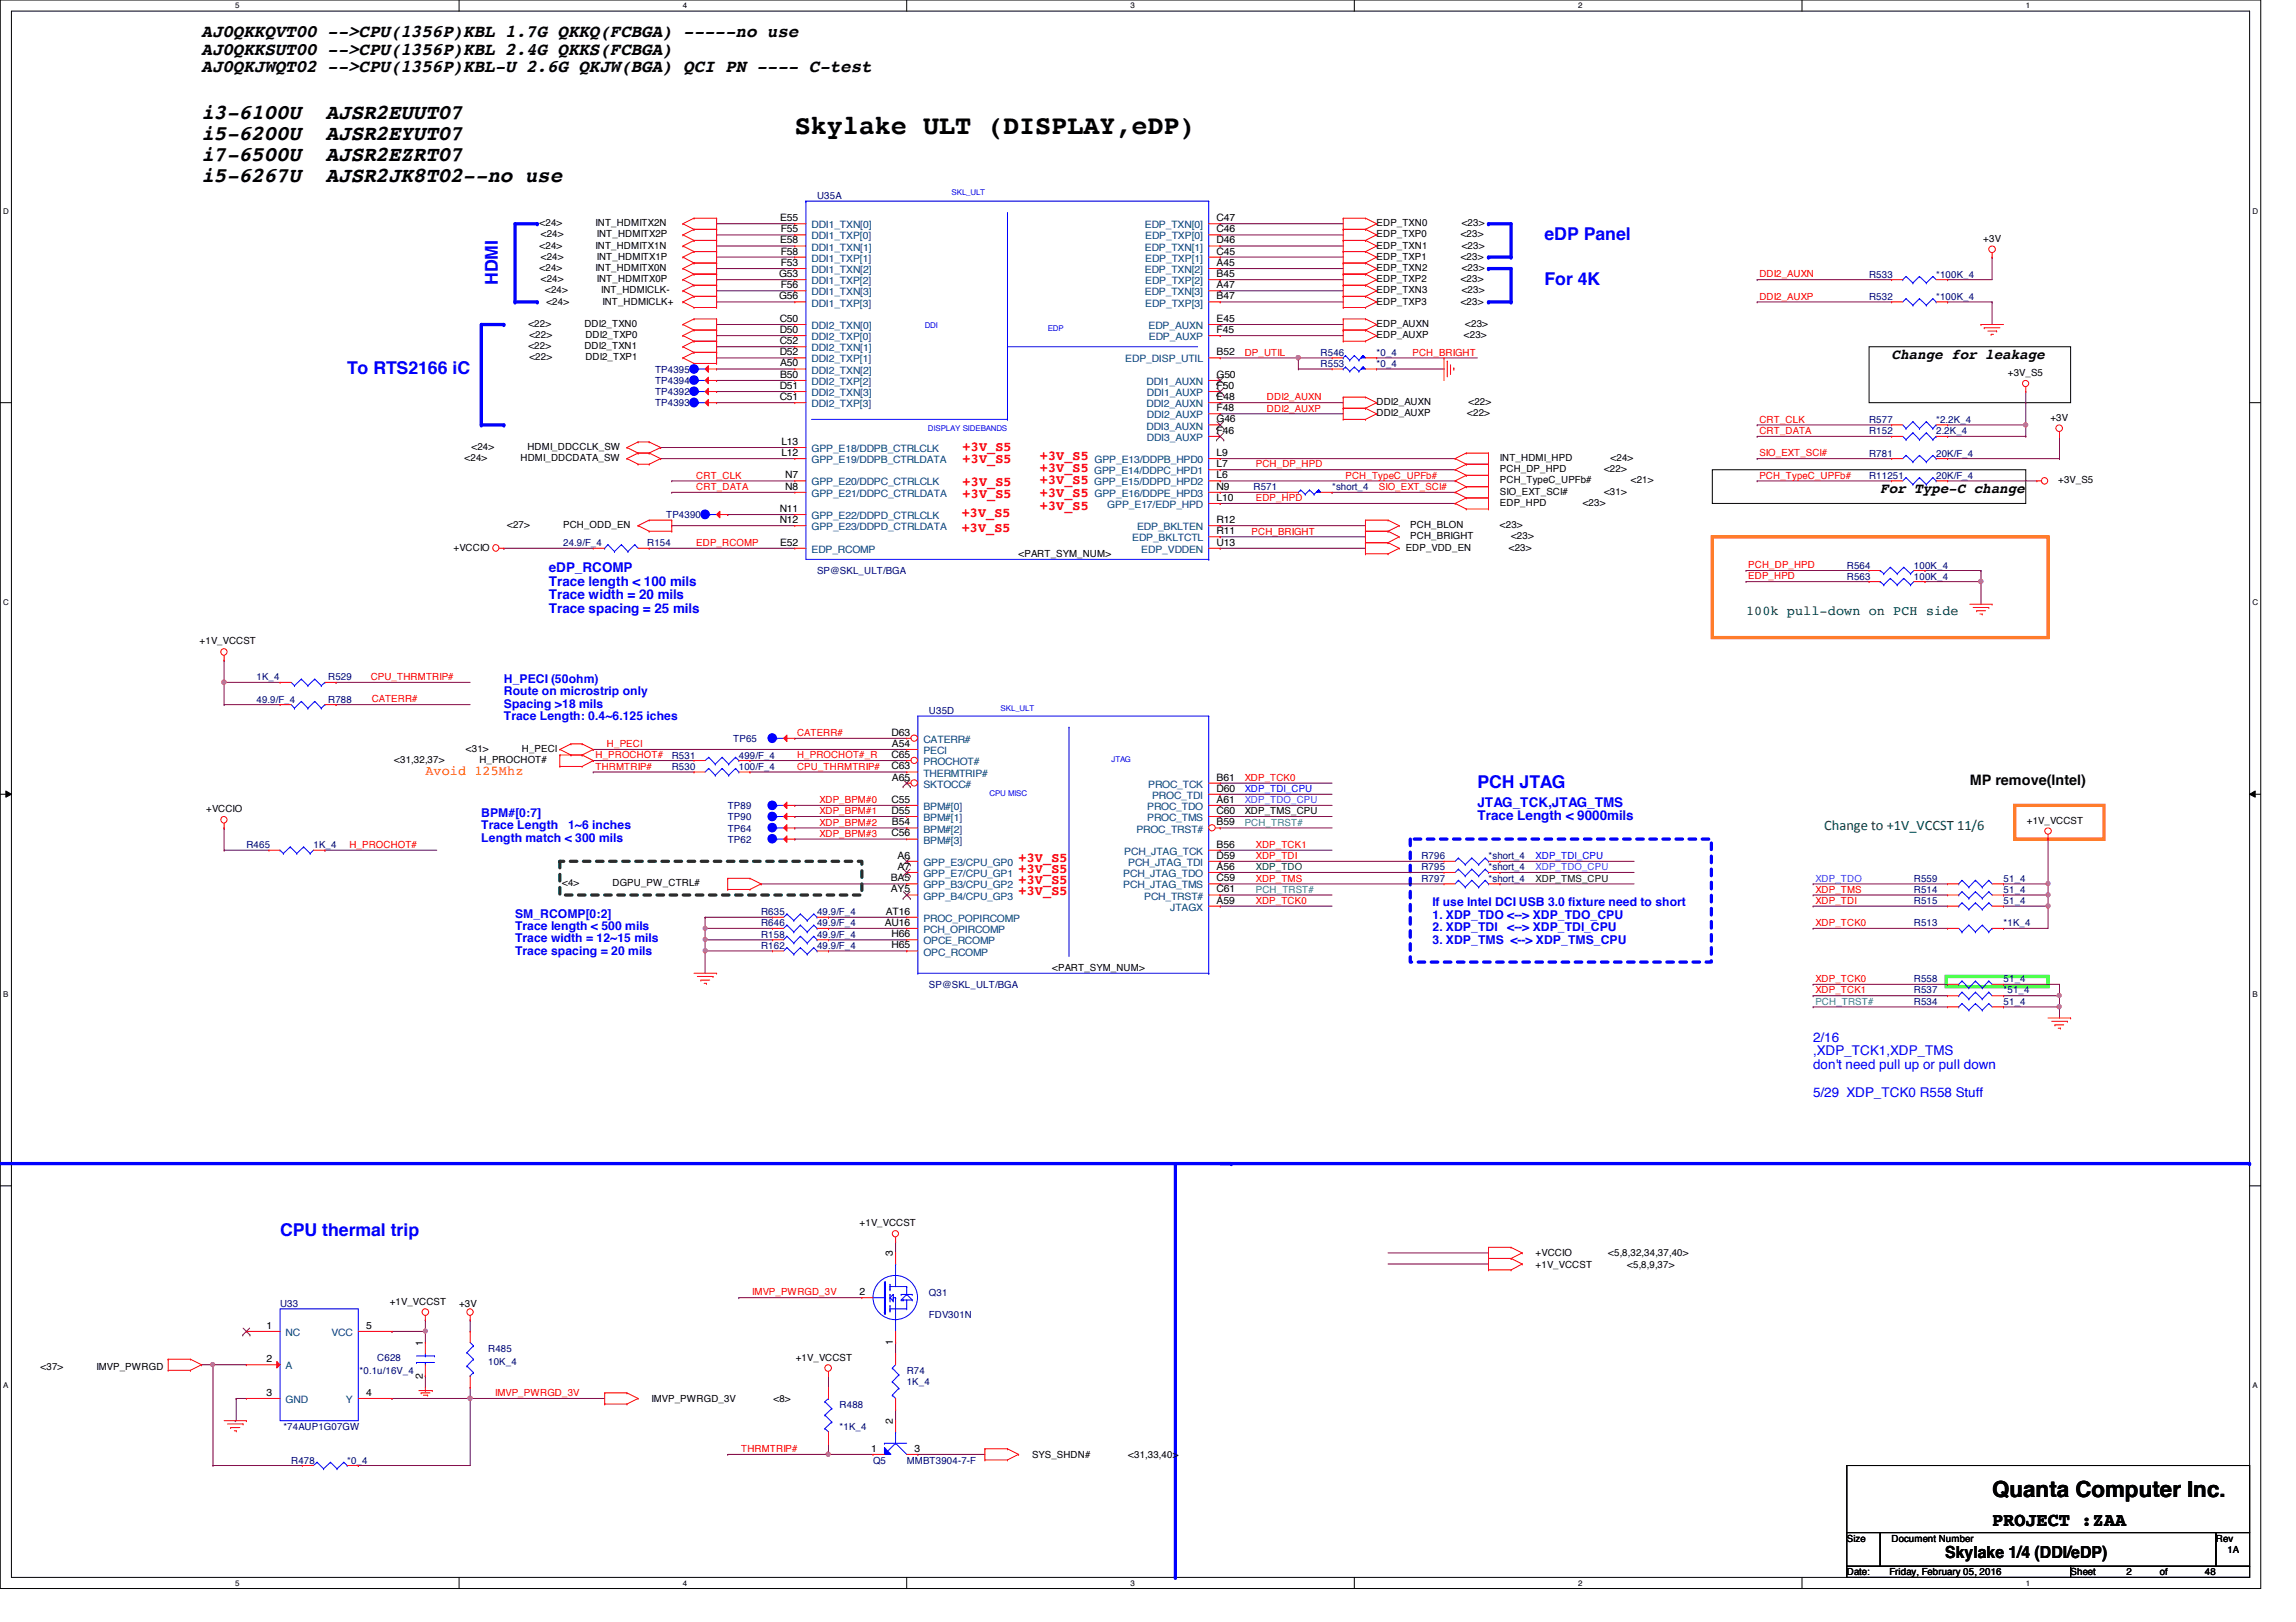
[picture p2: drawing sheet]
<svg xmlns="http://www.w3.org/2000/svg" width="297mm" height="210mm" viewBox="0 0 297 210" stroke-linecap="round" stroke-linejoin="round" font-family="sans-serif">
<defs><g id="words">
<text font-size="3.5" x="102.8" y="17.3">Skylake ULT (DISPLAY,eDP)</text>
<text font-size="2.9" x="257.7" y="193.8">Quanta Computer Inc.</text>
<g font-size="2.7">
<text x="26.1" y="15.4">i3-6100U</text>
<text x="42.2" y="15.4">AJSR2EUUT07</text>
<text x="26.1" y="18.1">i5-6200U</text>
<text x="26.1" y="20.8">i7-6500U</text>
<text x="26.1" y="23.5">i5-6267U</text>
<text x="42.2" y="18.1">AJSR2EYUT07</text>
<text x="42.2" y="20.8">AJSR2EZRT07</text>
<text x="42.2" y="23.5">AJSR2JK8T02--no use</text>
</g>
<text font-size="2.5" x="257.7" y="197.4">PROJECT :ZAA</text>
<g font-size="2.3">
<text x="26.1" y="4.8">AJ0QKKQVT00 --&gt;CPU(1356P)KBL 1.7G QKKQ(FCBGA) -----no use</text>
<text x="26.1" y="7.1">AJ0QKKSUT00 --&gt;CPU(1356P)KBL 2.4G QKKS(FCBGA)</text>
<text x="26.1" y="9.4">AJ0QKJWQT02 --&gt;CPU(1356P)KBL-U 2.6G QKJW(BGA) QCI PN ---- C-test</text>
</g>
<g font-size="2.3" fill="#00f">
<text x="199.8" y="31.1">eDP Panel</text>
<text x="64.4" y="36.9" transform="rotate(-90 64.4 36.9)">HDMI</text>
<text x="199.8" y="36.9">For 4K</text>
<text x="44.9" y="48.4">To RTS2166 iC</text>
<text x="191.1" y="102">PCH JTAG</text>
<text x="36.2" y="159.9">CPU thermal trip</text>
</g>
<text font-size="2.2" x="251.7" y="201.7">Skylake 1/4 (DDI/eDP)</text>
<g font-size="1.9">
<text x="244.7" y="46.5">Change for leakage</text>
<text x="243.2" y="63.8">For Type-C change</text>
<text x="254.8" y="101.6">MP remove(Intel)</text>
</g>
<text font-size="1.9" fill="#008000" x="236" y="107.4">Change to +1V_VCCST 11/6</text>
<g font-size="1.7" fill="#f00">
<text x="124.5" y="59.9">+3V_S5</text>
<text x="124.5" y="58.4">+3V_S5</text>
<text x="134.5" y="59.5">+3V_S5</text>
<text x="124.5" y="64.5">+3V_S5</text>
<text x="124.5" y="62.9">+3V_S5</text>
<text x="134.5" y="61.1">+3V_S5</text>
<text x="134.5" y="62.7">+3V_S5</text>
<text x="134.5" y="64.3">+3V_S5</text>
<text x="124.4" y="68.8">+3V_S5</text>
<text x="124.4" y="66.9">+3V_S5</text>
<text x="134.5" y="66">+3V_S5</text>
<text x="131.8" y="112.9">+3V_S5</text>
<text x="131.8" y="111.5">+3V_S5</text>
<text x="131.8" y="115.9">+3V_S5</text>
<text x="131.8" y="114.4">+3V_S5</text>
</g>
<g font-size="1.7" fill="#00f">
<text x="71" y="74">eDP_RCOMP</text>
<text x="71" y="75.8">Trace length &lt; 100 mils</text>
<text x="71" y="77.6">Trace width = 20 mils</text>
<text x="71" y="79.3">Trace spacing = 25 mils</text>
<text x="191.1" y="104.4">JTAG_TCK,JTAG_TMS</text>
<text x="191.1" y="106.2">Trace Length &lt; 9000mils</text>
<text x="234.6" y="134.8">2/16</text>
<text x="234.6" y="136.6">,XDP_TCK1,XDP_TMS</text>
<text x="234.6" y="138.3">don't need pull up or pull down</text>
<text x="234.6" y="141.9">5/29 XDP_TCK0 R558 Stuff</text>
</g>
<text font-size="1.7" fill="#008000" x="225.9" y="79.6">100k pull-down on PCH side</text>
<text font-size="1.7" fill="#ff8000" x="55" y="100.3">Avoid 125Mhz</text>
<g font-size="1.6" fill="#00f">
<text x="65.2" y="88.3">H_PECI (50ohm)</text>
<text x="65.2" y="90">Route on microstrip only</text>
<text x="65.2" y="91.6">Spacing &gt;18 mils</text>
<text x="65.2" y="93.2">Trace Length: 0.4~6.125 iches</text>
<text x="62.3" y="105.7">BPM#[0:7]</text>
<text x="62.3" y="107.3">Trace Length</text>
<text x="73.5" y="107.3">1~6 inches</text>
<text x="62.3" y="108.9">Length match &lt; 300 mils</text>
<text x="66.6" y="118.7">SM_RCOMP[0:2]</text>
<text x="185.3" y="117.3">If use Intel DCI USB 3.0 fixture need to short</text>
<text x="185.3" y="118.9">1. XDP_TDO &lt;--&gt; XDP_TDO_CPU</text>
<text x="66.6" y="120.4">Trace length &lt; 500 mils</text>
<text x="66.6" y="122">Trace width = 12~15 mils</text>
<text x="66.6" y="123.6">Trace spacing = 20 mils</text>
<text x="185.3" y="120.5">2. XDP_TDI</text>
<text x="185.3" y="122.1">3. XDP_TMS &lt;--&gt; XDP_TMS_CPU</text>
<text x="195" y="120.5">&lt;--&gt; XDP_TDI_CPU</text>
</g>
<g font-size="1.3">
<text x="69.8" y="29.3">&lt;24&gt;</text>
<text x="77" y="29.3">INT_HDMITX2N</text>
<text x="100.9" y="28.6">E55</text>
<text x="157.4" y="28.6">C47</text>
<text x="178.1" y="29.3">EDP_TXN0</text>
<text x="189.1" y="29.3">&lt;23&gt;</text>
<text x="69.8" y="32.2">&lt;24&gt;</text>
<text x="69.8" y="35.1">&lt;24&gt;</text>
<text x="70" y="33.6">&lt;24&gt;</text>
<text x="70" y="30.7">&lt;24&gt;</text>
<text x="77" y="32.2">INT_HDMITX1N</text>
<text x="77" y="35.1">INT_HDMITX0N</text>
<text x="77.2" y="33.6">INT_HDMITX1P</text>
<text x="77.2" y="30.7">INT_HDMITX2P</text>
<text x="100.8" y="35.9">G53</text>
<text x="100.9" y="31.5">E58</text>
<text x="101" y="34.4">F53</text>
<text x="101" y="30.1">F55</text>
<text x="101" y="32.9">F58</text>
<text x="157.4" y="31.5">D46</text>
<text x="157.4" y="34.4">A45</text>
<text x="157.4" y="30.1">C46</text>
<text x="157.4" y="32.9">C45</text>
<text x="157.4" y="35.9">B45</text>
<text x="178.1" y="32.2">EDP_TXN1</text>
<text x="178.1" y="30.7">EDP_TXP0</text>
<text x="178.1" y="33.6">EDP_TXP1</text>
<text x="178.1" y="35.1">EDP_TXN2</text>
<text x="189" y="30.7">&lt;23&gt;</text>
<text x="189" y="33.6">&lt;23&gt;</text>
<text x="189.1" y="32.2">&lt;23&gt;</text>
<text x="189.1" y="35.1">&lt;23&gt;</text>
<text x="256.6" y="31.3">+3V</text>
<text x="70" y="36.5">&lt;24&gt;</text>
<text x="70.5" y="37.9">&lt;24&gt;</text>
<text x="70.7" y="39.4">&lt;24&gt;</text>
<text x="77.2" y="36.5">INT_HDMITX0P</text>
<text x="77.8" y="37.9">INT_HDMICLK-</text>
<text x="77.9" y="39.4">INT_HDMICLK+</text>
<text x="100.8" y="38.7">G56</text>
<text x="100.9" y="41.7">C50</text>
<text x="101" y="37.3">F56</text>
<text x="157.4" y="41.7">E45</text>
<text x="157.4" y="37.3">A47</text>
<text x="157.4" y="38.7">B47</text>
<text x="178.1" y="37.9">EDP_TXN3</text>
<text x="178.1" y="36.5">EDP_TXP2</text>
<text x="178.1" y="39.4">EDP_TXP3</text>
<text x="189" y="36.5">&lt;23&gt;</text>
<text x="189" y="39.4">&lt;23&gt;</text>
<text x="189.1" y="37.9">&lt;23&gt;</text>
<text x="68.4" y="45.2">&lt;22&gt;</text>
<text x="68.4" y="42.3">&lt;22&gt;</text>
<text x="68.5" y="46.7">&lt;22&gt;</text>
<text x="68.5" y="43.7">&lt;22&gt;</text>
<text x="75.6" y="45.2">DDI2_TXN1</text>
<text x="75.6" y="42.3">DDI2_TXN0</text>
<text x="75.7" y="46.7">DDI2_TXP1</text>
<text x="75.7" y="43.7">DDI2_TXP0</text>
<text x="100.9" y="44.5">C52</text>
<text x="100.9" y="43.1">D50</text>
<text x="100.9" y="46">D52</text>
<text x="100.9" y="47.4">A50</text>
<text x="157.4" y="43.1">F45</text>
<text x="157.4" y="46">B52</text>
<text x="178.1" y="43.7">EDP_AUXP</text>
<text x="178.1" y="42.3">EDP_AUXN</text>
<text x="189.4" y="43.7">&lt;23&gt;</text>
<text x="189.6" y="42.3">&lt;23&gt;</text>
<text x="100.9" y="50.3">D51</text>
<text x="100.9" y="51.8">C51</text>
<text x="100.9" y="48.9">B50</text>
<text x="157.4" y="48.9">G50</text>
<text x="157.4" y="50.3">F50</text>
<text x="157.4" y="51.8">E48</text>
<text x="157.4" y="53.2">F48</text>
<text x="178.1" y="53.9">DDI2_AUXP</text>
<text x="178.1" y="52.4">DDI2_AUXN</text>
<text x="189.8" y="53.9">&lt;22&gt;</text>
<text x="190" y="52.4">&lt;22&gt;</text>
<text x="259.8" y="48.7">+3V_S5</text>
<text x="60.1" y="59.6">&lt;24&gt;</text>
<text x="61" y="58.2">&lt;24&gt;</text>
<text x="67.3" y="59.6">HDMI_DDCDATA_SW</text>
<text x="68.2" y="58.2">HDMI_DDCCLK_SW</text>
<text x="101.1" y="57.6">L13</text>
<text x="101.1" y="59">L12</text>
<text x="157.4" y="54.7">G46</text>
<text x="157.4" y="56.1">F46</text>
<text x="157.4" y="59">L9</text>
<text x="194.1" y="59.6">INT_HDMI_HPD</text>
<text x="208.4" y="59.6">&lt;24&gt;</text>
<text x="265.3" y="54.4">+3V</text>
<text x="101.6" y="61.9">N7</text>
<text x="101.6" y="63.4">N8</text>
<text x="157.4" y="60.5">L7</text>
<text x="157.4" y="61.9">L6</text>
<text x="157.4" y="63.4">N9</text>
<text x="157.4" y="64.8">L10</text>
<text x="194.1" y="65.4">EDP_HPD</text>
<text x="194.1" y="61.1">PCH_DP_HPD</text>
<text x="194.1" y="64">SIO_EXT_SCI#</text>
<text x="194.1" y="62.6">PCH_TypeC_UPFb#</text>
<text x="204.8" y="65.4">&lt;23&gt;</text>
<text x="207.5" y="61.1">&lt;22&gt;</text>
<text x="207.5" y="64">&lt;31&gt;</text>
<text x="211" y="62.6">&lt;21&gt;</text>
<text x="266.3" y="62.6">+3V_S5</text>
<text x="58.7" y="71.2">+VCCIO</text>
<text x="65.6" y="68.4">&lt;27&gt;</text>
<text x="72.9" y="68.4">PCH_ODD_EN</text>
<text x="100.9" y="66.3">N11</text>
<text x="100.9" y="67.7">N12</text>
<text x="100.9" y="70.6">E52</text>
<text x="157.4" y="69.1">R11</text>
<text x="157.4" y="67.7">R12</text>
<text x="157.4" y="70.6">U13</text>
<text x="181.9" y="71.2">EDP_VDD_EN</text>
<text x="182.5" y="69.8">PCH_BRIGHT</text>
<text x="182.5" y="68.4">PCH_BLON</text>
<text x="194.1" y="68.4">&lt;23&gt;</text>
<text x="195.2" y="71.2">&lt;23&gt;</text>
<text x="195.5" y="69.8">&lt;23&gt;</text>
<text x="131.8" y="72.1">&lt;PART_SYM_NUM&gt;</text>
<text x="25.8" y="83.4">+1V_VCCST</text>
<text x="115.4" y="95.2">D63</text>
<text x="51" y="98.8">&lt;31,32,37&gt;</text>
<text x="60.3" y="97.3">&lt;31&gt;</text>
<text x="62" y="98.8">H_PROCHOT#</text>
<text x="67.5" y="97.3">H_PECI</text>
<text x="115.4" y="98.1">C65</text>
<text x="115.4" y="99.6">C63</text>
<text x="115.4" y="96.6">A54</text>
<text x="115.4" y="101">A65</text>
<text x="157.4" y="101">B61</text>
<text x="26.7" y="105.1">+VCCIO</text>
<text x="115.4" y="103.9">C55</text>
<text x="115.4" y="105.3">D55</text>
<text x="115.4" y="106.8">B54</text>
<text x="157.4" y="102.4">D60</text>
<text x="157.4" y="103.9">A61</text>
<text x="157.4" y="105.3">C60</text>
<text x="157.4" y="106.8">B59</text>
<text x="161" y="105.4">XDP_TMS_CPU</text>
<text x="262.2" y="106.6">+1V_VCCST</text>
<text x="115.4" y="108.2">C56</text>
<text x="116.1" y="111.1">A6</text>
<text x="116.1" y="112.6">A7</text>
<text x="157.4" y="109.7">B56</text>
<text x="157.4" y="111.1">D59</text>
<text x="157.4" y="112.6">A56</text>
<text x="72.7" y="114.7">&lt;4&gt;</text>
<text x="79.2" y="114.7">DGPU_PW_CTRL#</text>
<text x="114.5" y="119.8">AU16</text>
<text x="114.6" y="118.4">AT16</text>
<text x="115.2" y="114">BA5</text>
<text x="115.2" y="115.5">AY5</text>
<text x="157.4" y="116.9">A59</text>
<text x="157.4" y="114">C59</text>
<text x="157.4" y="115.5">C61</text>
<text x="115.4" y="122.7">H65</text>
<text x="115.4" y="121.3">H66</text>
<text x="136.1" y="125.7">&lt;PART_SYM_NUM&gt;</text>
<text x="111.2" y="158.7">+1V_VCCST</text>
<text x="111.2" y="167.6">2</text>
<text x="115.5" y="162.6" transform="rotate(-90 115.5 162.6)">3</text>
<text x="198.7" y="162.6">+VCCIO</text>
<text x="198.7" y="164">+1V_VCCST</text>
<text x="208.1" y="162.6">&lt;5,8,32,34,37,40&gt;</text>
<text x="210.5" y="164">&lt;5,8,9,37&gt;</text>
<text x="34.5" y="172">1</text>
<text x="47.4" y="172">5</text>
<text x="50.4" y="168.8">+1V_VCCST</text>
<text x="59.4" y="169.1">+3V</text>
<text x="5.2" y="177.2">&lt;37&gt;</text>
<text x="12.5" y="177.2">IMVP_PWRGD</text>
<text x="34.5" y="176.3">2</text>
<text x="54.7" y="178.4" transform="rotate(-90 54.7 178.4)">2</text>
<text x="54.7" y="174.2" transform="rotate(-90 54.7 174.2)">1</text>
<text x="103" y="176.1">+1V_VCCST</text>
<text x="115.5" y="174.1" transform="rotate(-90 115.5 174.1)">1</text>
<text x="34.5" y="180.6">3</text>
<text x="47.4" y="180.6">4</text>
<text x="84.3" y="181.4">IMVP_PWRGD_3V</text>
<text x="100.1" y="181.4">&lt;8&gt;</text>
<text x="115.5" y="184.3" transform="rotate(-90 115.5 184.3)">2</text>
<text x="112.7" y="187.9">1</text>
<text x="118.3" y="187.9">3</text>
<text x="133.5" y="188.7">SYS_SHDN#</text>
<text x="146" y="188.7">&lt;31,33,40&gt;</text>
<text x="238.9" y="199.5">Size</text>
<text x="238.9" y="203.9">Date:</text>
<text x="244.4" y="203.9">Friday, February 05, 2016</text>
<text x="244.7" y="199.5">Document Number</text>
<text x="267.9" y="203.9">Sheet</text>
<text x="275.1" y="203.9">2</text>
<text x="279.4" y="203.9">of</text>
<text x="285.2" y="203.9">48</text>
<text x="286.7" y="199.5">Rev</text>
<text x="288.2" y="201">1A</text>
</g>
<g font-size="1.3" fill="#004080">
<text x="105" y="29.5">DDI1_TXN[0]</text>
<text x="148.1" y="29.5">EDP_TXN[0]</text>
<text x="105" y="32.4">DDI1_TXN[1]</text>
<text x="105" y="35.3">DDI1_TXN[2]</text>
<text x="105" y="31">DDI1_TXP[0]</text>
<text x="105" y="33.9">DDI1_TXP[1]</text>
<text x="148.1" y="32.4">EDP_TXN[1]</text>
<text x="148.1" y="35.3">EDP_TXN[2]</text>
<text x="148.2" y="31">EDP_TXP[0]</text>
<text x="148.2" y="33.9">EDP_TXP[1]</text>
<text x="105" y="38.2">DDI1_TXN[3]</text>
<text x="105" y="36.8">DDI1_TXP[2]</text>
<text x="105" y="39.7">DDI1_TXP[3]</text>
<text x="148.1" y="38.2">EDP_TXN[3]</text>
<text x="148.2" y="36.8">EDP_TXP[2]</text>
<text x="148.2" y="39.7">EDP_TXP[3]</text>
<text x="105" y="42.6">DDI2_TXN[0]</text>
<text x="105" y="45.5">DDI2_TXN[1]</text>
<text x="105" y="44">DDI2_TXP[0]</text>
<text x="105" y="46.9">DDI2_TXP[1]</text>
<text x="145.6" y="46.9">EDP_DISP_UTIL</text>
<text x="148.6" y="42.6">EDP_AUXN</text>
<text x="148.6" y="44">EDP_AUXP</text>
<text x="105" y="48.3">DDI2_TXN[2]</text>
<text x="105" y="51.3">DDI2_TXN[3]</text>
<text x="105" y="49.8">DDI2_TXP[2]</text>
<text x="105" y="52.7">DDI2_TXP[3]</text>
<text x="148.3" y="49.8">DDI1_AUXN</text>
<text x="148.3" y="52.7">DDI2_AUXN</text>
<text x="148.4" y="51.3">DDI1_AUXP</text>
<text x="105" y="58.5">GPP_E18/DDPB_CTRLCLK</text>
<text x="105" y="59.9">GPP_E19/DDPB_CTRLDATA</text>
<text x="141.6" y="59.9">GPP_E13/DDPB_HPD0</text>
<text x="148.3" y="55.6">DDI3_AUXN</text>
<text x="148.4" y="54.1">DDI2_AUXP</text>
<text x="148.4" y="57.1">DDI3_AUXP</text>
<text x="105" y="62.8">GPP_E20/DDPC_CTRLCLK</text>
<text x="105" y="64.3">GPP_E21/DDPC_CTRLDATA</text>
<text x="141.6" y="61.4">GPP_E14/DDPC_HPD1</text>
<text x="141.6" y="62.8">GPP_E15/DDPD_HPD2</text>
<text x="141.6" y="64.3">GPP_E16/DDPE_HPD3</text>
<text x="143.3" y="65.7">GPP_E17/EDP_HPD</text>
<text x="105" y="71.5">EDP_RCOMP</text>
<text x="105" y="67.2">GPP_E22/DDPD_CTRLCLK</text>
<text x="105" y="68.6">GPP_E23/DDPD_CTRLDATA</text>
<text x="146.5" y="70.1">EDP_BKLTCTL</text>
<text x="147.1" y="68.6">EDP_BKLTEN</text>
<text x="147.7" y="71.5">EDP_VDDEN</text>
<text x="119.5" y="96.1">CATERR#</text>
<text x="119.5" y="97.6">PECI</text>
<text x="119.5" y="99">PROCHOT#</text>
<text x="119.5" y="101.9">SKTOCC#</text>
<text x="119.5" y="100.5">THERMTRIP#</text>
<text x="148.5" y="101.9">PROC_TCK</text>
<text x="119.5" y="104.8">BPM#[0]</text>
<text x="119.5" y="106.3">BPM#[1]</text>
<text x="119.5" y="107.7">BPM#[2]</text>
<text x="147" y="107.7">PROC_TRST#</text>
<text x="148.4" y="104.8">PROC_TDO</text>
<text x="148.4" y="106.3">PROC_TMS</text>
<text x="149.1" y="103.4">PROC_TDI</text>
<text x="119.5" y="112.1">GPP_E3/CPU_GP0</text>
<text x="119.5" y="113.5">GPP_E7/CPU_GP1</text>
<text x="119.5" y="109.2">BPM#[3]</text>
<text x="145.3" y="113.5">PCH_JTAG_TDO</text>
<text x="145.5" y="110.6">PCH_JTAG_TCK</text>
<text x="146" y="112.1">PCH_JTAG_TDI</text>
<text x="119.5" y="119.3">PROC_POPIRCOMP</text>
<text x="119.5" y="115">GPP_B3/CPU_GP2</text>
<text x="119.5" y="116.4">GPP_B4/CPU_GP3</text>
<text x="145.3" y="115">PCH_JTAG_TMS</text>
<text x="148" y="116.4">PCH_TRST#</text>
<text x="151.4" y="117.9">JTAGX</text>
<text x="119.5" y="123.7">OPC_RCOMP</text>
<text x="119.5" y="122.2">OPCE_RCOMP</text>
<text x="119.5" y="120.7">PCH_OPIRCOMP</text>
<text x="37" y="172.9">NC</text>
<text x="42.9" y="172.9">VCC</text>
<text x="37" y="177.2">A</text>
<text x="37" y="181.6">GND</text>
<text x="44.7" y="181.6">Y</text>
</g>
<g font-size="1.3" fill="#000080">
<text x="105.7" y="25.8">U35A</text>
<text x="241.8" y="35.9">R533</text>
<text x="250.5" y="35.9">*100K_4</text>
<text x="241.8" y="38.8">R532</text>
<text x="250.5" y="38.8">*100K_4</text>
<text x="170.9" y="46.1">R546</text>
<text x="170.9" y="47.5">R553</text>
<text x="178.1" y="46.1">*0_4</text>
<text x="178.1" y="47.5">*0_4</text>
<text x="84.7" y="51.1">TP4392</text>
<text x="84.7" y="52.6">TP4393</text>
<text x="84.7" y="49.7">TP4394</text>
<text x="84.7" y="48.2">TP4395</text>
<text x="241.8" y="56.2">R152</text>
<text x="241.8" y="54.7">R577</text>
<text x="241.8" y="59.1">R781</text>
<text x="250.5" y="56.2">2.2K_4</text>
<text x="250.5" y="54.7">*2.2K_4</text>
<text x="250.5" y="59.1">20K/F_4</text>
<text x="162.2" y="63.4">R571</text>
<text x="172.3" y="63.4">*short_4</text>
<text x="241.8" y="62">R11251</text>
<text x="250.5" y="62">20K/F_4</text>
<text x="72.9" y="70.7">24.9/F_4</text>
<text x="83.7" y="70.7">R154</text>
<text x="86.2" y="67.1">TP4390</text>
<text x="105.7" y="74.3">SP@SKL_ULT/BGA</text>
<text x="238.9" y="73.6">R564</text>
<text x="238.9" y="75">R563</text>
<text x="247.6" y="73.6">100K_4</text>
<text x="247.6" y="75">100K_4</text>
<text x="33.2" y="88.1">1K_4</text>
<text x="42.5" y="88.1">R529</text>
<text x="33.2" y="90.9">49.9/F_4</text>
<text x="42.5" y="90.9">R788</text>
<text x="120.2" y="92.4">U35D</text>
<text x="86.9" y="98.2">R531</text>
<text x="86.9" y="99.6">R530</text>
<text x="94.9" y="96">TP65</text>
<text x="95.6" y="98.2">499/F_4</text>
<text x="95.6" y="99.6">100/F_4</text>
<text x="94.1" y="106.1">TP90</text>
<text x="94.1" y="107.6">TP64</text>
<text x="94.1" y="104.7">TP89</text>
<text x="31.9" y="109.8">R465</text>
<text x="40.6" y="109.8">1K_4</text>
<text x="94.1" y="109.1">TP62</text>
<text x="183.9" y="111.2">R796</text>
<text x="183.9" y="112.6">R795</text>
<text x="192.6" y="111.2">*short_4</text>
<text x="192.6" y="112.6">*short_4</text>
<text x="98.5" y="119.9">R646</text>
<text x="98.5" y="118.4">R635</text>
<text x="105.7" y="119.9">49.9/F_4</text>
<text x="105.7" y="118.4">49.9/F_4</text>
<text x="183.9" y="114.1">R797</text>
<text x="192.6" y="114.1">*short_4</text>
<text x="247.6" y="115.6">R514</text>
<text x="247.6" y="119.9">R513</text>
<text x="247.6" y="114.1">R559</text>
<text x="247.6" y="117">R515</text>
<text x="259.2" y="115.6">51_4</text>
<text x="259.2" y="119.9">*1K_4</text>
<text x="259.2" y="114.1">51_4</text>
<text x="259.2" y="117">51_4</text>
<text x="98.5" y="121.3">R158</text>
<text x="98.5" y="122.8">R162</text>
<text x="105.7" y="121.3">49.9/F_4</text>
<text x="105.7" y="122.8">49.9/F_4</text>
<text x="120.2" y="127.8">SP@SKL_ULT/BGA</text>
<text x="247.6" y="130">R534</text>
<text x="247.6" y="127.1">R558</text>
<text x="247.6" y="128.6">R537</text>
<text x="259.2" y="130">51_4</text>
<text x="259.2" y="127.1">51_4</text>
<text x="259.2" y="128.6">*51_4</text>
<text x="120.2" y="167.7">Q31</text>
<text x="36.2" y="169.1">U33</text>
<text x="120.2" y="170.6">FDV301N</text>
<text x="46.5" y="177.8">*0.1u/16V_4</text>
<text x="48.8" y="176.1">C628</text>
<text x="63.2" y="174.9">R485</text>
<text x="63.2" y="176.7">10K_4</text>
<text x="117.3" y="177.8">R74</text>
<text x="117.3" y="179.2">1K_4</text>
<text x="36.7" y="185">*74AUP1G07GW</text>
<text x="108.6" y="182.2">R488</text>
<text x="108.6" y="185">*1K_4</text>
<text x="37.7" y="189.4">R478</text>
<text x="44.9" y="189.4">*0_4</text>
<text x="112.9" y="189.4">Q5</text>
<text x="117.3" y="189.4">MMBT3904-7-F</text>
</g>
<g font-size="1.3" fill="#f00">
<text x="227.6" y="35.9">DDI2_AUXN</text>
<text x="227.6" y="38.8">DDI2_AUXP</text>
<text x="161" y="46">DP_UTIL</text>
<text x="182.7" y="46">PCH_BRIGHT</text>
<text x="163.9" y="51.8">DDI2_AUXN</text>
<text x="163.9" y="53.3">DDI2_AUXP</text>
<text x="227.6" y="56.2">CRT_DATA</text>
<text x="227.6" y="54.7">CRT_CLK</text>
<text x="227.6" y="59.1">SIO_EXT_SCI#</text>
<text x="90.1" y="63.4">CRT_DATA</text>
<text x="90.1" y="61.9">CRT_CLK</text>
<text x="162.5" y="64.9">EDP_HPD</text>
<text x="162.5" y="60.5">PCH_DP_HPD</text>
<text x="174.1" y="61.9">PCH_TypeC_UPFb#</text>
<text x="178.4" y="63.4">SIO_EXT_SCI#</text>
<text x="227.6" y="61.9">PCH_TypeC_UPFb#</text>
<text x="90.1" y="70.7">EDP_RCOMP</text>
<text x="161.9" y="69.2">PCH_BRIGHT</text>
<text x="226.2" y="75">EDP_HPD</text>
<text x="226.2" y="73.5">PCH_DP_HPD</text>
<text x="48" y="88">CPU_THRMTRIP#</text>
<text x="48.1" y="90.9">CATERR#</text>
<text x="103.1" y="95.2">CATERR#</text>
<text x="77" y="98.1">H_PROCHOT#</text>
<text x="77" y="99.6">THRMTRIP#</text>
<text x="78.5" y="96.7">H_PECI</text>
<text x="103.1" y="98.1">H_PROCHOT#_R</text>
<text x="103.1" y="99.6">CPU_THRMTRIP#</text>
<text x="161" y="101">XDP_TCK0</text>
<text x="106" y="103.9">XDP_BPM#0</text>
<text x="106" y="105.4">XDP_BPM#1</text>
<text x="106" y="106.8">XDP_BPM#2</text>
<text x="45.2" y="109.7">H_PROCHOT#</text>
<text x="106" y="108.3">XDP_BPM#3</text>
<text x="162.5" y="111.2">XDP_TDI</text>
<text x="162.5" y="109.7">XDP_TCK1</text>
<text x="162.5" y="114.1">XDP_TMS</text>
<text x="162.5" y="117">XDP_TCK0</text>
<text x="234.9" y="119.8">XDP_TCK0</text>
<text x="234.9" y="115.5">XDP_TMS</text>
<text x="234.9" y="117">XDP_TDI</text>
<text x="234.9" y="128.6">XDP_TCK1</text>
<text x="234.9" y="127.1">XDP_TCK0</text>
<text x="97.3" y="167.6">IMVP_PWRGD_3V</text>
<text x="64" y="180.7">IMVP_PWRGD_3V</text>
<text x="95.9" y="187.9">THRMTRIP#</text>
</g>
<g font-size="1.3" fill="#408080">
<text x="161" y="106.8">PCH_TRST#</text>
<text x="162.5" y="115.5">PCH_TRST#</text>
<text x="234.9" y="130">PCH_TRST#</text>
</g>
<g font-size="1.3" fill="#00f">
<text x="161" y="102.5">XDP_TDI_CPU</text>
<text x="198.7" y="111.2">XDP_TDI_CPU</text>
</g>
<g font-size="1.3" fill="#0080ff">
<text x="161" y="103.9">XDP_TDO_CPU</text>
<text x="198.7" y="112.6">XDP_TDO_CPU</text>
<text x="234.9" y="114.1">XDP_TDO</text>
</g>
<text font-size="1.3" fill="#008000" x="162.5" y="112.6">XDP_TDO</text>
<text font-size="1.3" fill="#004000" x="198.7" y="114.1">XDP_TMS_CPU</text>
<g font-size="1">
<text x="30.4" y="1.1">5</text>
<text x="88.3" y="1.1">4</text>
<text x="146.3" y="1.1">3</text>
<text x="204.2" y="1.1">2</text>
<text x="262.1" y="1.1">1</text>
<text x=".4" y="27.6">D</text>
<text x="291.4" y="27.6">D</text>
<text x=".4" y="78.3">C</text>
<text x="291.4" y="78.3">C</text>
<text x=".4" y="129">B</text>
<text x="291.4" y="129">B</text>
<text x=".4" y="179.7">A</text>
<text x="291.4" y="179.7">A</text>
<text x="30.4" y="205.2">5</text>
<text x="88.3" y="205.2">4</text>
<text x="146.3" y="205.2">3</text>
<text x="204.2" y="205.2">2</text>
<text x="262.1" y="205.2">1</text>
</g>
<g font-size="1" fill="#00f">
<text x="123.1" y="25.2">SKL_ULT</text>
<text x="119.6" y="42.4">DDI</text>
<text x="135.5" y="42.9">EDP</text>
<text x="120.1" y="55.8">DISPLAY SIDEBANDS</text>
<text x="129.5" y="92.1">SKL_ULT</text>
<text x="143.8" y="98.6">JTAG</text>
<text x="128" y="103">CPU MISC</text>
</g>
</g></defs>
<path d="M0 0h292.5v205.6h-292.5zM1.5 1.4h289.5v202.7h-289.5z" fill="none" stroke="#000" stroke-width=".13"/>
<g fill="#fff">
<path d="M30.4 .2h.6v1.1h-.6z"/>
<path d="M30.4 204.3h.6v1.1h-.6z"/>
</g>
<path d="M59.4 0v1.4M59.4 204.1v1.5" fill="none" stroke="#000" stroke-width=".13"/>
<g fill="#fff">
<path d="M88.3 .2h.6v1.1h-.6z"/>
<path d="M88.3 204.3h.6v1.1h-.6z"/>
</g>
<path d="M117.3 0v1.4M117.3 204.1v1.5" fill="none" stroke="#000" stroke-width=".13"/>
<g fill="#fff">
<path d="M146.3 .2h.5v1.1h-.5z"/>
<path d="M146.3 204.3h.5v1.1h-.5z"/>
</g>
<path d="M175.2 0v1.4M175.2 204.1v1.5" fill="none" stroke="#000" stroke-width=".13"/>
<g fill="#fff">
<path d="M204.2 .2h.5v1.1h-.5z"/>
<path d="M204.2 204.3h.5v1.1h-.5z"/>
</g>
<path d="M233.1 0v1.4M233.1 204.1v1.5" fill="none" stroke="#000" stroke-width=".13"/>
<g fill="#fff">
<path d="M262.1 .2h.5v1.1h-.5z"/>
<path d="M262.1 204.3h.5v1.1h-.5z"/>
<path d="M.4 26.8h.7v1.1h-.7z"/>
<path d="M291.4 26.8h.7v1.1h-.7z"/>
<path d="M.4 77.4h.7v1.2h-.7z"/>
<path d="M291.4 77.4h.7v1.2h-.7z"/>
</g>
<path d="M0 52.1h1.5M291 52.1h1.5" fill="none" stroke="#000" stroke-width=".13"/>
<g fill="#fff">
<path d="M.4 128.1h.7v1.1h-.7z"/>
<path d="M291.4 128.1h.7v1.1h-.7z"/>
</g>
<path d="M0 102.8h1.5M.8 102.4l.7 .4-.7 .4zM291 102.8l.8-.4v.8zM291 102.8h1.5" fill="none" stroke="#000" stroke-width=".13"/>
<path d="M.8 102.4l.7 .4-.7 .4zM291 102.8l.8-.4v.8z" fill="#000"/>
<g fill="#fff">
<path d="M.4 178.8h.7v1.1h-.7z"/>
<path d="M291.4 178.8h.7v1.1h-.7z"/>
</g>
<path d="M0 153.5h1.5M291 153.5h1.5" fill="none" stroke="#000" stroke-width=".13"/>
<path d="M66.6 29h2.9" fill="none" stroke="#00f" stroke-width=".42"/>
<circle cx="69.5" cy="29" r=".21" fill="#00f"/>
<path d="M66.6 29v10.1" fill="none" stroke="#00f" stroke-width=".42"/>
<circle cx="66.6" cy="39.1" r=".21" fill="#00f"/>
<path d="M66.6 39.1h2.9" fill="none" stroke="#00f" stroke-width=".42"/>
<circle cx="69.5" cy="39.1" r=".21" fill="#00f"/>
<path d="M62.3 42h2.9" fill="none" stroke="#00f" stroke-width=".42"/>
<circle cx="65.2" cy="42" r=".21" fill="#00f"/>
<path d="M62.3 42v13" fill="none" stroke="#00f" stroke-width=".42"/>
<circle cx="62.3" cy="55" r=".21" fill="#00f"/>
<path d="M62.3 55h2.9" fill="none" stroke="#00f" stroke-width=".42"/>
<circle cx="65.2" cy="55" r=".21" fill="#00f"/>
<path d="M192.6 29h2.9" fill="none" stroke="#00f" stroke-width=".42"/>
<circle cx="192.6" cy="29" r=".21" fill="#00f"/>
<path d="M195.5 29v4.3" fill="none" stroke="#00f" stroke-width=".42"/>
<circle cx="195.5" cy="33.3" r=".21" fill="#00f"/>
<path d="M192.6 33.3h2.9" fill="none" stroke="#00f" stroke-width=".42"/>
<circle cx="192.6" cy="33.3" r=".21" fill="#00f"/>
<path d="M0 150.6h159.3" fill="none" stroke="#00f" stroke-width=".42"/>
<circle cx="159.3" cy="150.6" r=".21" fill="#00f"/>
<path d="M157.9 150.6h133.1" fill="none" stroke="#00f" stroke-width=".42"/>
<circle cx="291" cy="150.6" r=".21" fill="#00f"/>
<path d="M221.5 69.5h43.5v13h-43.5zM260.6 104.2h11.6v4.4h-11.6z" fill="none" stroke="#ff8000" stroke-width=".42"/>
<path d="M72.4 111.5h39.1v4.3h-39.1z" fill="none" stroke="#008000" stroke-width=".42" stroke-dasharray=".8 .8"/>
<path d="M152.1 150.6v53.5" fill="none" stroke="#00f" stroke-width=".42"/>
<circle cx="152.1" cy="204.1" r=".21" fill="#00f"/>
<path d="M251.8 126.4h13.2v1.3h-13.2z" fill="none" stroke="#0f0" stroke-width=".42"/>
<path d="M182.5 108.6h38.9v15.9h-38.9z" fill="none" stroke="#00f" stroke-width=".42" stroke-dasharray=".8 .8"/>
<path d="M192.6 34.8h2.9" fill="none" stroke="#00f" stroke-width=".42"/>
<circle cx="192.6" cy="34.8" r=".21" fill="#00f"/>
<path d="M195.5 34.8v4.3" fill="none" stroke="#00f" stroke-width=".42"/>
<circle cx="195.5" cy="39.1" r=".21" fill="#00f"/>
<path d="M192.6 39.1h2.9" fill="none" stroke="#00f" stroke-width=".42"/>
<circle cx="192.6" cy="39.1" r=".21" fill="#00f"/>
<path d="M241.8 44.9h26.1v7.2h-26.1zM221.5 60.8h40.6v4.4h-40.6z" fill="none" stroke="#000" stroke-width=".13"/>
<g fill="none" stroke="#800040" stroke-width=".13">
<path d="M92.7 29h.1M92.7 30.4h.1M92.7 31.8h.1M92.7 33.3h.1M92.7 34.8h.1M92.7 36.2h.1M92.7 37.6h.1M92.7 39.1h.1M92.7 29h10.1M92.7 30.4h10.1M92.7 31.8h10.1M92.7 33.3h10.1"/>
<path d="M92.7 34.8h10.1M92.7 36.2h10.1M92.7 37.6h10.1M92.7 39.1h10.1M157.9 31.8h.1M157.9 30.4h.1M157.9 33.3h.1M157.9 29h.1M157.9 29h15.9M157.9 30.4h15.9M157.9 31.8h15.9M157.9 33.3h15.9"/>
<path d="M227.3 39.1h.1M227.3 36.2h.1M227.3 36.2h17.4M227.3 39.1h17.4M252 39.1h.1M252 36.2h.1M252 39.1h5.7M257.7 39.1h.1M257.7 33.3h.1M257.7 33.3v2.9h-5.7M257.7 39.1v2.9M85.5 59.4h.1"/>
<path d="M85.5 57.9h.1M85.5 59.4h17.3M85.5 57.9h17.3M92.7 42h.1M92.7 43.4h.1M92.7 44.9h.1M92.7 46.3h.1M92.7 42h10.1M92.7 43.4h10.1M92.7 44.9h10.1M92.7 46.3h10.1M157.9 59.4h.1"/>
<path d="M157.9 52.1h.1M157.9 53.6h.1M157.9 43.4h.1M157.9 42h.1M157.9 46.3h.1M157.9 42h15.9M157.9 43.4h15.9M157.9 46.3h10.1M157.9 59.4h30.4M157.9 52.1h15.9M157.9 53.6h15.9M168 46.3h.1"/>
<path d="M168 47.8h.1M168 46.3v1.5M168 47.8h4.3M178.1 46.3h.1M178.1 46.3h13M227.3 56.5h.1M227.3 55h.1M227.3 56.5h17.4M227.3 55h17.4M252 55h10.1M262.1 55h.1M84 71h.1"/>
<path d="M84 71h18.8M86.9 68h.1M86.9 63.7h.1M86.9 62.2h.1M86.9 68h15.9M86.9 63.7h15.9M86.9 62.2h15.9M157.9 65.2h.1M157.9 60.8h.1M157.9 71h.1M157.9 68h.1M157.9 69.5h.1"/>
<path d="M157.9 68h18.8M157.9 71h18.8M157.9 65.2h30.4M157.9 60.8h30.4M157.9 69.5h18.8"/>
</g>
<circle cx="167.9" cy="46.3" r=".29" fill="#f0f"/>
<circle cx="167.9" cy="46.3" r=".29" fill="none" stroke="#f0f" stroke-width=".13"/>
<g fill="none" stroke="#800040" stroke-width=".13">
<path d="M168 46.3h.1M168 46.3h4.3M178.1 47.8h.1M178.1 47.8h8.7M225.9 75.3h.1M225.9 73.8h.1M225.9 75.3h15.9M225.9 73.8h15.9M249 73.8h.1M249 75.3h.1M249 73.8h7.3M256.3 73.8h.1"/>
<path d="M256.3 73.8v1.5h-7.3"/>
</g>
<circle cx="256.3" cy="75.2" r=".29" fill="#f0f"/>
<circle cx="256.3" cy="75.2" r=".29" fill="none" stroke="#f0f" stroke-width=".13"/>
<path d="M157.9 62.2h.1M157.9 63.7h.1M157.9 63.7h8.6M157.9 62.2h30.4M172.3 63.7h.1M172.3 63.7h16M256.3 75.3h.1M256.3 75.3v2.9M265 115.8h.1M265 115.8v1.5M259.2 128.9h.1M259.2 128.9h7.2" fill="none" stroke="#800040" stroke-width=".13"/>
<circle cx="264.9" cy="117.2" r=".27" fill="#f0f"/>
<circle cx="264.9" cy="117.2" r=".27" fill="none" stroke="#f0f" stroke-width=".13"/>
<circle cx="264.9" cy="115.8" r=".27" fill="#f0f"/>
<circle cx="264.9" cy="115.8" r=".27" fill="none" stroke="#f0f" stroke-width=".13"/>
<g fill="none" stroke="#800040" stroke-width=".13">
<path d="M234.6 115.8h.1M234.6 117.3h.1M234.6 115.8h17.4M234.6 117.3h17.4M259.2 115.8h.1M259.2 117.3h.1M259.2 115.8h5.8M259.2 117.3h5.8M265 117.3h.1M265 108.6h.1M265 117.3v2.8h-5.8M265 108.6v5.8"/>
<path d="M234.6 120.1h.1M234.6 120.1h17.4M259.2 120.1h.1"/>
</g>
<circle cx="265" cy="114.3" r=".26" fill="#f0f"/>
<circle cx="265" cy="114.3" r=".26" fill="none" stroke="#f0f" stroke-width=".13"/>
<path d="M234.6 128.9h.1M234.6 128.9h17.4M266.4 128.9h.1M266.4 128.9v1.4" fill="none" stroke="#800040" stroke-width=".13"/>
<circle cx="266.4" cy="130.3" r=".27" fill="#f0f"/>
<circle cx="266.4" cy="130.3" r=".27" fill="none" stroke="#f0f" stroke-width=".13"/>
<circle cx="266.4" cy="128.8" r=".26" fill="#f0f"/>
<circle cx="266.4" cy="128.8" r=".26" fill="none" stroke="#f0f" stroke-width=".13"/>
<g fill="none" stroke="#800040" stroke-width=".13">
<path d="M76.7 97h.1M76.7 98.4h.1M76.7 97h40.6M76.7 98.4h13.1M97 98.4h.1M97 99.9h.1M97 98.4h20.3M97 99.9h20.3M102.8 95.5h.1M102.8 95.5h14.5M102.8 104.2h.1M102.8 105.7h.1"/>
<path d="M102.8 107.1h.1M102.8 108.6h.1M102.8 105.7h14.5M102.8 107.1h14.5M102.8 104.2h14.5M102.8 108.6h14.5M157.9 105.7h.1M157.9 101.3h.1M157.9 107.1h.1M157.9 102.8h.1M157.9 104.2h.1M157.9 105.7h14.4"/>
<path d="M157.9 101.3h14.4M157.9 107.1h14.4M157.9 102.8h14.4M157.9 104.2h14.4M234.6 114.4h.1M234.6 114.4h17.4M259.2 114.4h.1M259.2 114.4h5.8M265 114.4h.1M265 114.4v1.4M91.2 121.6h.1M91.2 121.6h8.7"/>
<path d="M107.2 121.6h.1M107.2 121.6h10.1M234.6 127.4h.1M234.6 130.3h.1M234.6 127.4h17.4M234.6 130.3h17.4M259.2 127.4h.1M259.2 130.3h.1M259.2 127.4h7.2M259.2 130.3h7.2M266.4 127.4h.1M266.4 130.3h.1"/>
<path d="M266.4 127.4v1.5M266.4 130.3v1.4"/>
</g>
<circle cx="91.2" cy="121.6" r=".26" fill="#f0f"/>
<circle cx="91.2" cy="121.6" r=".26" fill="none" stroke="#f0f" stroke-width=".13"/>
<path d="M91.2 121.6h.1M91.2 123.1h.1M91.2 121.6v1.5M91.2 123.1h8.7M107.2 123.1h.1M107.2 123.1h10.1" fill="none" stroke="#800040" stroke-width=".13"/>
<circle cx="91.2" cy="123" r=".27" fill="#f0f"/>
<circle cx="91.2" cy="123" r=".27" fill="none" stroke="#f0f" stroke-width=".13"/>
<g fill="none" stroke="#800040" stroke-width=".13">
<path d="M76.7 99.9h.1M76.7 99.9h13.1M91.2 118.7h.1M91.2 118.7v1.4M91.2 118.7h8.7M107.2 118.7h.1M107.2 118.7h10.1M91.2 123.1h.1M91.2 120.1h.1M91.2 123.1v2.8M91.2 120.1h8.7M107.2 120.1h.1"/>
<path d="M107.2 120.1h10.1"/>
</g>
<circle cx="91.2" cy="120.1" r=".26" fill="#f0f"/>
<circle cx="91.2" cy="120.1" r=".26" fill="none" stroke="#f0f" stroke-width=".13"/>
<g fill="none" stroke="#800040" stroke-width=".13">
<path d="M157.9 111.5h.1M157.9 114.4h.1M157.9 110h.1M157.9 112.9h.1M157.9 117.3h.1M157.9 115.8h.1M157.9 111.5h28.9M157.9 114.4h28.9M157.9 110h14.4M157.9 112.9h28.9M157.9 117.3h14.4M157.9 115.8h14.4"/>
<path d="M91.2 120.1h.1M91.2 120.1v1.5M95.6 167.9h.1M95.6 167.9h15.9M115.9 173.7h.1M115.9 173.7v1.5M107.2 188.2h.1M107.2 188.2h5.7M115.9 182.4h.1M115.9 182.4v1.5M118.7 188.2h.1M118.7 188.2h8.7"/>
</g>
<circle cx="107.1" cy="188.2" r=".27" fill="#f0f"/>
<circle cx="107.1" cy="188.2" r=".27" fill="none" stroke="#f0f" stroke-width=".13"/>
<g fill="none" stroke="#800040" stroke-width=".13">
<path d="M65.2 71h.1M65.2 71h11.5M29 88.3h.1M29 88.3h7.2M43.5 88.3h.1M43.5 88.3h17.3M29 110h.1M29 107.1h.1M29 110h5.8M29 107.1v2.9M42 110h.1M42 110h14.5"/>
<path d="M98.5 114.4h.1M98.5 114.4h18.8M107.2 178.1h.1M107.2 178.1v1.4M115.9 160.7h.1M115.9 160.7v1.4M94.1 188.2h.1M107.2 186.8h.1M107.2 186.8v1.4h-13.1"/>
</g>
<circle cx="29" cy="88.3" r=".29" fill="#f0f"/>
<circle cx="29" cy="88.3" r=".29" fill="none" stroke="#f0f" stroke-width=".13"/>
<g fill="none" stroke="#800040" stroke-width=".13">
<path d="M157.9 34.8h.1M157.9 36.2h.1M157.9 37.6h.1M157.9 39.1h.1M157.9 34.8h15.9M157.9 36.2h15.9M157.9 37.6h15.9M157.9 39.1h15.9M92.7 47.8h.1M92.7 49.2h.1M92.7 50.7h.1M92.7 52.1h.1"/>
<path d="M92.7 47.8h10.1M92.7 49.2h10.1M92.7 50.7h10.1M92.7 52.1h10.1M227.3 59.4h.1M227.3 59.4h17.4M252 59.4h14.4M266.4 59.4h.1M94.1 66.6h.1M94.1 66.6h8.7M227.3 62.2h.1M227.3 62.2h17.4"/>
<path d="M252 62.2h.1M252 62.2h11.5M29 85.4h.1M29 88.3h.1M29 91.2h.1M29 85.4v5.8M29 91.2h7.2M43.5 91.2h.1M43.5 91.2h17.3M194.1 112.9h.1M194.1 111.5h.1M194.1 114.4h.1"/>
<path d="M194.1 112.9h17.3M194.1 111.5h17.3M194.1 114.4h17.3M50.7 172.3h.1M50.7 172.3h4.3M55 172.3h.1M55 178.1h.1M55 170.8h.1M55 170.8v2.9M55 178.1v1.4M179.6 162.1h13M179.6 163.6h13"/>
<path d="M192.6 162.1h.1M192.6 163.6h.1M30.6 181h.1M30.6 181h1.3M30.6 181v2.9M50.7 181h.1M50.7 181h10.1"/>
</g>
<circle cx="55" cy="172.3" r=".26" fill="#f0f"/>
<circle cx="55" cy="172.3" r=".26" fill="none" stroke="#f0f" stroke-width=".13"/>
<path d="M60.8 181h.1M60.8 181h17.4" fill="none" stroke="#800040" stroke-width=".13"/>
<circle cx="60.8" cy="180.9" r=".29" fill="#f0f"/>
<circle cx="60.8" cy="180.9" r=".29" fill="none" stroke="#f0f" stroke-width=".13"/>
<g fill="none" stroke="#800040" stroke-width=".13">
<path d="M26.1 176.6h.1M26.1 176.6h1.5M27.6 176.6h.1M27.6 176.6v13.1M60.8 170.8h.1M60.8 170.8v1.5M60.8 179.5v1.5M27.6 189.7h.1M27.6 189.7h11.5M30.4 183.9h.1M30.4 183.9h.2M46.4 189.7h.1"/>
<path d="M46.4 189.7h14.4M60.8 181h.1"/>
</g>
<circle cx="27.5" cy="176.6" r=".27" fill="#f0f"/>
<circle cx="27.5" cy="176.6" r=".27" fill="none" stroke="#f0f" stroke-width=".13"/>
<path d="M262.1 55h.1M262.1 50.7v4.3M266.4 56.5h.1M266.4 56.5v2.9M27.6 176.6h.1M27.6 176.6h4.3M60.8 181h.1M60.8 181v8.7" fill="none" stroke="#800040" stroke-width=".13"/>
<circle cx="262.1" cy="55" r=".27" fill="#f0f"/>
<circle cx="262.1" cy="55" r=".27" fill="none" stroke="#f0f" stroke-width=".13"/>
<path d="M252 56.5h.1M252 56.5h10.1M262.1 56.5h.1M262.1 55v1.5" fill="none" stroke="#800040" stroke-width=".13"/>
<g fill="none" stroke="#f00" stroke-width=".13">
<path d="M88.3 37.6h.1M88.3 39.1h.1M88.3 33.3h.1M88.3 31.8h.1M88.3 34.8h.1M88.3 36.2h.1M88.3 29h.1M88.3 30.4h.1M88.3 37.6l1.5 .8M88.3 39.1l1.5 .7M88.3 33.3l1.5 .7M88.3 31.8l1.5 .8"/>
<path d="M88.3 34.8l1.5 .7M88.3 36.2l1.5 .7M88.3 29l1.5 .7M88.3 30.4l1.5 .7M89.8 36.9h.1M89.8 38.4h.1M89.8 39.8h.1M89.8 32.6h.1M89.8 34h.1M89.8 31.1h.1M89.8 35.5h.1M89.8 28.2h.1"/>
<path d="M89.8 29.7h.1M89.8 36.9h2.9M89.8 36.9l-1.5 .7M89.8 38.4h2.9M89.8 38.4l-1.5 .7M89.8 39.8h2.9M89.8 31.1h2.9M89.8 32.6h2.9M89.8 29.7h2.9M89.8 34h2.9M89.8 28.2h2.9M89.8 32.6l-1.5 .7"/>
<path d="M89.8 31.1l-1.5 .7M89.8 34l-1.5 .8M89.8 35.5h2.9M89.8 35.5l-1.5 .7M89.8 28.2l-1.5 .8M89.8 29.7l-1.5 .7M92.7 38.4h.1M92.7 36.9h.1M92.7 39.8h.1M92.7 34h.1M92.7 32.6h.1M92.7 31.1h.1"/>
<path d="M92.7 35.5h.1M92.7 29.7h.1M92.7 28.2h.1M92.7 28.2v11.6M173.8 31.1h.1M173.8 32.6h.1M173.8 29.7h.1M173.8 34h.1M173.8 28.2h.1M173.8 36.9h.1M173.8 38.4h.1M173.8 35.5h.1"/>
<path d="M173.8 39.8h.1M173.8 36.9h2.9M173.8 38.4h2.9M173.8 39.8h2.9M173.8 28.2v11.6M173.8 31.1h2.9M173.8 32.6h2.9M173.8 29.7h2.9M173.8 34h2.9M173.8 28.2h2.9M173.8 35.5h2.9M176.7 31.1h.1"/>
<path d="M176.7 32.6h.1M176.7 29.7h.1M176.7 34h.1M176.7 28.2h.1M176.7 36.9h.1M176.7 38.4h.1M176.7 35.5h.1M176.7 39.8h.1M176.7 31.1l1.4 .7M176.7 29.7l1.4 .7M176.7 32.6l1.4 .7M176.7 28.2l1.4 .8"/>
<path d="M176.7 36.9l1.4 .7M176.7 35.5l1.4 .7M176.7 38.4l1.4 .7M176.7 34l1.4 .8M178.1 31.8h.1M178.1 30.4h.1M178.1 33.3h.1M178.1 29h.1M178.1 37.6h.1M178.1 36.2h.1M178.1 39.1h.1M178.1 34.8h.1"/>
<path d="M178.1 31.8l-1.4 .8M178.1 30.4l-1.4 .7M178.1 33.3l-1.4 .7M178.1 29l-1.4 .7M178.1 37.6l-1.4 .8M178.1 36.2l-1.4 .7M178.1 39.1l-1.4 .7M178.1 34.8l-1.4 .7M244.7 36.2h.1M244.7 36.2h1.5M250.5 36.2h1.5M252 36.2h.1"/>
<path d="M257.7 33.3h.1M257.7 32.7v.6M81.1 57.9h.1M81.1 59.4h.1M81.1 57.9l1.4 .7M81.1 59.4l1.4 .7M82.5 57.2h.1M82.5 58.6h.1M82.5 57.2h1.5M82.5 57.2l-1.4 .7M82.5 58.6h1.5M82.5 58.6l-1.4 .8"/>
<path d="M84 57.2h.1M84 58.6h.1M84 57.2l1.5 .7M84 58.6l1.5 .8M85.5 57.9h.1M85.5 59.4h.1M85.5 57.9l-1.5 .7M85.5 59.4l-1.5 .7M88.3 46.3h.1M88.3 44.9h.1M88.3 42h.1M88.3 43.4h.1"/>
<path d="M88.3 46.3l1.5 .7M88.3 44.9l1.5 .7M88.3 42l1.5 .7M88.3 43.4l1.5 .8M89.8 45.6h.1M89.8 47h.1M89.8 44.2h.1M89.8 41.3h.1M89.8 42.7h.1M89.8 42.7h2.9M89.8 44.2h2.9M89.8 41.3h2.9"/>
<path d="M89.8 45.6h2.9M89.8 45.6l-1.5 .7M89.8 47h2.9M89.8 44.2l-1.5 .7M89.8 41.3l-1.5 .7M89.8 42.7l-1.5 .7M92.7 47h.1M92.7 45.6h.1M92.7 44.2h.1M92.7 42.7h.1M92.7 41.3h.1M92.7 41.3v5.7"/>
<path d="M173.8 42.7h.1M173.8 44.2h.1M173.8 41.3h.1M173.8 52.8h.1M173.8 54.3h.1M173.8 51.4h.1M173.8 42.7h2.9M173.8 41.3v2.9M173.8 51.4v2.9M173.8 44.2h2.9M173.8 41.3h2.9M173.8 52.8h2.9"/>
<path d="M173.8 54.3h2.9M173.8 51.4h2.9M176.7 42.7h.1M176.7 44.2h.1M176.7 41.3h.1M176.7 52.8h.1M176.7 54.3h.1M176.7 51.4h.1M176.7 42.7l1.4 .7M176.7 41.3l1.4 .7M176.7 52.8l1.4 .8M176.7 51.4l1.4 .7"/>
<path d="M178.1 43.4h.1M178.1 42h.1M178.1 53.6h.1M178.1 52.1h.1M178.1 43.4l-1.4 .8M178.1 42l-1.4 .7M178.1 53.6l-1.4 .7M178.1 52.1l-1.4 .7M186.8 46.3h.1M186.8 46.3v2.9M187.2 46.7h.1M187.2 46.7v2.1"/>
<path d="M187.7 48.3h.1M187.7 47.2v1.1M188.1 47.6h.1M188.1 47.6v.3M188.3 59.4h.1M188.3 59.4l1.4 .7M189.7 58.6h.1M189.7 58.6h2.9M189.7 58.6l-1.4 .8M192.6 58.6h.1M192.6 58.6v7.3M256.3 42h.1"/>
<path d="M256.3 42h2.9M256.7 42.4h.1M256.7 42.4h2M257.2 42.8h1.1M257.6 43.3h.1M257.6 43.3h.3M258.3 42.8h.1M262.1 50.7h.1M262.1 50.1v.6M266.4 56.5h.1M266.4 55.9v.6M64.6 71h.6"/>
<path d="M65.2 71h.1M82.5 60.1h.1M82.5 68h.1M82.5 60.1h1.5M82.5 68l1.5 .7M84 60.1h.1M84 67.3h.1M84 68.7h.1M84 68.7h2.9M84 67.3h2.9M84 67.3l-1.5 .7M86.9 68.7h.1"/>
<path d="M86.9 67.3h.1M86.9 67.3v1.4M176.7 68.7h.1M176.7 70.2h.1M176.7 67.3h.1M176.7 71.7h.1M176.7 68.7h2.9M176.7 67.3v4.4M176.7 70.2h2.9M176.7 67.3h2.9M176.7 71.7h2.9M179.6 68.7h.1"/>
<path d="M179.6 70.2h.1M179.6 67.3h.1M179.6 71.7h.1M179.6 68.7l1.4 .8M179.6 67.3l1.4 .7M179.6 70.2l1.4 .8M181 69.5h.1M181 68h.1M181 71h.1M181 69.5l-1.4 .7M181 68l-1.4 .7M181 71l-1.4 .7"/>
<path d="M188.3 65.2h.1M188.3 60.8h.1M188.3 63.7h.1M188.3 62.2h.1M188.3 65.2l1.4 .7M188.3 60.8l1.4 .7M188.3 63.7l1.4 .7M188.3 62.2l1.4 .8M189.7 64.4h.1M189.7 65.9h.1M189.7 60.1h.1M189.7 61.5h.1"/>
<path d="M189.7 63h.1M189.7 60.1h2.9M189.7 64.4l-1.4 .8M189.7 64.4h2.9M189.7 65.9h2.9M189.7 60.1l-1.4 .7M189.7 61.5h2.9M189.7 63l-1.4 .7M189.7 63h2.9M189.7 61.5l-1.4 .7M192.6 64.4h.1M192.6 65.9h.1"/>
<path d="M192.6 60.1h.1M192.6 61.5h.1M192.6 63h.1M241.8 73.8h.1M241.8 73.8h1.4M244.7 62.2h.1M244.7 62.2h1.5M247.6 73.8h1.4M249 73.8h.1M250.5 62.2h1.5M252 62.2h.1M254.8 78.2h2.9"/>
<path d="M255.3 78.6h2M255.7 79h.1M255.7 79h1.2M256.2 79.5h.3M256.5 79.5h.1M257.3 78.6h.1M257.7 78.2h.1M263.5 62.2h.1M263.5 62.2h.6M29 85.4h.1M29 84.8v.6M72.4 97h.1"/>
<path d="M72.4 99.2h.1M72.4 97.7h.1M72.4 97.7h2.9M72.4 97l1.5 .7M72.4 99.2h2.9M72.4 97.7v1.5M73.9 96.3h.1M73.9 97.7h.1M73.9 96.3l-1.5 .7M73.9 96.3h1.4M75.3 96.3h.1M75.3 97.7h.1"/>
<path d="M75.3 99.2h.1M75.3 96.3l1.4 .7M75.3 97.7l1.4 .7M76.7 97h.1M76.7 98.4h.1M76.7 97l-1.4 .7M76.7 98.4l-1.4 .8M29 107.1h.1M29 106.6v.5M94.1 115.1h.1M94.1 113.7h.1M94.1 113.7h2.9"/>
<path d="M94.1 115.1h2.9M94.1 113.7v1.4M97 113.7h.1M97 115.1h.1M97 113.7l1.5 .7M98.5 114.4h.1M98.5 114.4l-1.5 .7M252 115.8h.1M252 115.8h1.4M257.7 115.8h1.5M259.2 115.8h.1M265 108.6h.1"/>
<path d="M265 108v.6M89.8 125.9h2.9M90.2 126.4h2M90.7 126.8h.1M90.7 126.8h1.1M91.1 127.3h.3M91.4 127.3h.1M92.2 126.4h.1M92.7 125.9h.1M99.9 120.1h.1M99.9 121.6h.1M99.9 120.1h1.5"/>
<path d="M99.9 121.6h1.5M105.7 120.1h1.5M105.7 121.6h1.5M107.2 120.1h.1M107.2 121.6h.1M265 131.7h2.9M265.4 132.2h2.1M265.8 132.6h.1M265.8 132.6h1.2M266.3 133.1h.3M266.6 133.1h.1M267.5 132.2h.1"/>
<path d="M267.9 131.7h.1M21.8 177.3h.1M21.8 175.9h.1M21.8 175.9h2.8M21.8 177.3h2.8M21.8 175.9v1.4M24.6 175.9h.1M24.6 177.3h.1M24.6 175.9l1.5 .7M26.1 176.6h.1M26.1 176.6l-1.5 .7M54.2 180h1.7"/>
<path d="M55 170.8h.1M55 180h.1M55 170.3v.5M55 179.5v.5M55.9 180h.1M60.8 170.8h.1M60.8 172.3h.1M60.8 179.5h.1M60.8 170.3v.5M60.8 172.3v1.4M60.8 178.1v1.4M107.2 178.1h.1"/>
<path d="M107.2 177.5v.6M115.9 160.7h.1M115.9 160.1v.6M192.6 162.9h.1M192.6 161.4h.1M192.6 164.3h.1M192.6 161.4v2.9M192.6 161.4h2.9M192.6 162.9h2.9M192.6 164.3h2.9M195.5 161.4h.1M195.5 162.9h.1"/>
<path d="M195.5 164.3h.1M195.5 161.4l1.4 .7M195.5 162.9l1.4 .7M196.9 162.1h.1M196.9 163.6h.1M196.9 162.1l-1.4 .8M196.9 163.6l-1.4 .7M29 183.9h2.9M29.4 184.3h2.1M29.8 184.7h.1M29.8 184.7h1.2M30.3 185.2h.3"/>
<path d="M30.6 185.2h.1M31.5 184.3h.1M31.9 183.9h.1M54.5 180.3h.1M54.5 180.3h1.1M54.8 180.6h.5M55.3 180.6h.1M78.2 181.7h.1M78.2 180.3h.1M78.2 180.3h2.9M78.2 181.7h2.9M78.2 180.3v1.4"/>
<path d="M81.1 180.3h.1M81.1 181.7h.1M81.1 180.3l1.4 .7M82.5 181h.1M82.5 181l-1.4 .7M127.4 188.9h.1M127.4 187.5h.1M127.4 187.5h2.9M127.4 188.9h2.9M127.4 187.5v1.4M130.3 187.5h.1M130.3 188.9h.1"/>
<path d="M130.3 187.5l1.5 .7M131.8 188.2h.1M131.8 188.2l-1.5 .7"/>
<circle cx="257.7" cy="32.3" r=".43"/>
<circle cx="262.1" cy="49.6" r=".4"/>
<circle cx="266.4" cy="55.4" r=".43"/>
<circle cx="64.1" cy="70.9" r=".42"/>
<circle cx="264.5" cy="62.2" r=".42"/>
<circle cx="29" cy="84.4" r=".42"/>
<circle cx="29" cy="106.1" r=".42"/>
<circle cx="265" cy="107.5" r=".42"/>
<circle cx="115.8" cy="159.7" r=".4"/>
<circle cx="55" cy="169.8" r=".43"/>
<circle cx="60.8" cy="169.8" r=".42"/>
<circle cx="107.1" cy="177" r=".43"/>
</g>
<path d="M238.9 189.7h52.1v8.6h-52.1zM238.9 198.3h4.3v4.4h-4.3zM243.2 198.3h43.5v4.4h-43.5zM286.7 198.3h4.3v4.4h-4.3zM238.9 202.7h29v1.4h-29zM267.9 202.7h23.1v1.4h-23.1z" fill="none" stroke="#000" stroke-width=".13"/>
<g fill="none" stroke="#00f" stroke-width=".13">
<path d="M246.2 36.2h.1M246.6 35.8h.1M246.6 35.8l.9 .8M246.6 35.8l-.4 .4M247.5 36.6h.1M248.3 35.8h.1M248.3 35.8l.9 .8M248.3 35.8l-.8 .8M249.2 36.6h.1M250.1 35.8h.1M250.1 35.8l.4 .4M250.1 35.8l-.9 .8"/>
<path d="M243.2 73.8h.1M243.2 73.8l.5 .5M243.7 74.3h.1M244.6 73.4h.1M244.6 73.4l.8 .9M244.6 73.4l-.9 .9M245.4 74.3h.1M246.3 73.4h.1M246.3 73.4l.9 .9M246.3 73.4l-.9 .9M246.6 61.8h.1M246.6 61.8l-.4 .4"/>
<path d="M246.6 61.8l.9 .9M247.2 74.3h.1M247.5 62.7h.1M247.6 73.8l-.4 .5M248.3 61.8h.1M248.3 61.8l-.8 .9M248.3 61.8l.9 .9M249.2 62.7h.1M250.1 61.8h.1M250.1 61.8l-.9 .9M250.1 61.8l.4 .4M250.5 62.2h.1"/>
<path d="M101.8 119.7h.1M101.8 119.7l-.4 .4M101.8 119.7l.9 .9M103.5 119.7h.1M103.5 119.7l-.8 .9M103.5 119.7l.9 .9M105.3 119.7h.1M105.3 119.7l-.9 .9M105.3 119.7l.4 .4M253.4 115.8h.1M253.8 115.4h.1M253.8 115.4l.9 .8"/>
<path d="M253.8 115.4l-.4 .4M254.7 116.2h.1M255.6 115.4h.1M255.6 115.4l.9 .8M255.6 115.4l-.9 .8M256.5 116.2h.1M257.3 115.4h.1M257.3 115.4l.4 .4M257.3 115.4l-.8 .8M101.8 121.2h.1M101.8 121.2l-.4 .4M101.8 121.2l.9 .8"/>
<path d="M102.7 120.6h.1M102.7 122h.1M103.5 121.2h.1M103.5 121.2l-.8 .8M103.5 121.2l.9 .8M104.4 120.6h.1M104.4 122h.1M105.3 121.2h.1M105.3 121.2l-.9 .8M105.3 121.2l.4 .4M105.7 120.1h.1M105.7 121.6h.1"/>
<path d="M60.4 175h.1M60.4 176.8h.1M60.4 175l.9 .9M60.4 176.8l.9 .8M60.8 178.1h.1M60.8 173.7l.5 .5M61.3 174.2h.1M61.3 175.9h.1M61.3 177.6h.1M61.3 174.2l-.9 .8M61.3 175.9l-.9 .9M61.3 177.6l-.5 .5"/>
</g>
<path d="M114.4 187.3l.9 .9h-.9z" fill-rule="evenodd" fill="#00f"/>
<g fill="none" stroke="#00f" stroke-width=".13">
<path d="M104.3 26h.1M104.3 26v46.4h52.1M104.3 26h52.1M130.3 27.5h.1M130.3 27.5v26.8M156.4 26h.1M156.4 26v46.4M246.6 38.7h.1M246.6 38.7l-.4 .4M246.6 38.7l.9 .8M247.5 39.5h.1M248.3 38.7h.1"/>
<path d="M248.3 38.7l-.8 .8M248.3 38.7l.9 .8M249.2 39.5h.1M250.1 38.7h.1M250.1 38.7l-.9 .8M250.1 38.7l.4 .4M250.5 39.1h.1M105 54.3h25.3M130.3 54.3h.1M130.3 44.9h.1M130.3 44.9h24.6M156.4 72.4h.1"/>
<path d="M168 63.7h.1M168.3 63.4h.1M168.3 63.4l.6 .6M168.3 63.4l-.3 .3M168.9 64h.1M169.4 63.4h.1M169.4 63.4l.6 .6M169.4 63.4l-.5 .6M170 64h.1M170.6 63.4h.1M170.6 63.4l.3 .3M170.6 63.4l-.6 .6"/>
<path d="M101.8 118.3h.1M101.8 118.3l-.4 .4M101.8 118.3l.9 .8M102.7 119.1h.1M103.5 118.3h.1M103.5 118.3l-.8 .8M103.5 118.3l.9 .8M104.4 119.1h.1M105.3 118.3h.1M105.3 118.3l-.9 .8M105.3 118.3l.4 .4M105.7 118.7h.1"/>
<path d="M41 189.2h.1M41 189.2l-.4 .5M41 189.2l.9 .9M41.9 190.1h.1M42.8 189.2h.1M42.8 189.2l-.9 .9M42.8 189.2l.8 .9M43.6 190.1h.1M44.5 189.2h.1M44.5 189.2l-.9 .9M44.5 189.2l.4 .5M44.9 189.7h.1"/>
<path d="M114.4 187.3l.9 .9h-.9zM114.4 186.8h.1M114.4 186.8h2.9M114.8 187.8h.1M115.9 186.8h.1M115.9 185.3h.1M115.9 186.8l1.4 1.4M115.9 186.8l-1.1 1M115.9 185.3v1.5"/>
</g>
<g fill="none" stroke="#f00" stroke-width=".13">
<path d="M102.8 29h.1M102.8 31.8h.1M102.8 34.8h.1M102.8 37.6h.1M102.8 30.4h.1M102.8 33.3h.1M102.8 36.2h.1M102.8 39.1h.1M102.8 39.1h1.5M102.8 29h1.5M102.8 31.8h1.5M102.8 34.8h1.5"/>
<path d="M102.8 37.6h1.5M102.8 30.4h1.5M102.8 33.3h1.5M102.8 36.2h1.5M156.4 39.1h1.5M156.4 29h1.5M156.4 31.8h1.5M156.4 34.8h1.5M156.4 37.6h1.5M156.4 30.4h1.5M156.4 33.3h1.5M156.4 36.2h1.5"/>
<path d="M157.9 29h.1M157.9 31.8h.1M157.9 34.8h.1M157.9 37.6h.1M157.9 30.4h.1M157.9 33.3h.1M157.9 36.2h.1M157.9 39.1h.1M244.7 39.1h.1M244.7 39.1h1.5M250.5 39.1h1.5M252 39.1h.1"/>
<path d="M102.8 42h.1M102.8 44.9h.1M102.8 47.8h.1M102.8 50.7h.1M102.8 43.4h.1M102.8 46.3h.1M102.8 49.2h.1M102.8 52.1h.1M102.8 57.9h.1M102.8 59.4h.1M102.8 49.2h1.5M102.8 50.7h1.5"/>
<path d="M102.8 52.1h1.5M102.8 42h1.5M102.8 44.9h1.5M102.8 47.8h1.5M102.8 43.4h1.5M102.8 46.3h1.5M102.8 59.4h1.5M102.8 57.9h1.5M156.4 49.2h1.5M156.4 50.7h1.5M156.4 52.1h1.5M156.4 53.6h1.5"/>
<path d="M156.4 42h1.5M156.4 43.4h1.5M156.4 46.3h1.5M156.4 55h1.5M156.4 56.5h1.5M156.4 59.4h1.5M157.9 49.2h.1M157.9 50.7h.1M157.9 52.1h.1M157.9 53.6h.1M157.9 55h.1M157.9 56.5h.1"/>
<path d="M157.9 42h.1M157.9 43.4h.1M157.9 46.3h.1M157.9 59.4h.1M102.8 71h.1M102.8 62.2h.1M102.8 63.7h.1M102.8 66.6h.1M102.8 68h.1M102.8 71h1.5M102.8 62.2h1.5M102.8 63.7h1.5"/>
<path d="M102.8 66.6h1.5M102.8 68h1.5M156.4 71h1.5M156.4 60.8h1.5M156.4 62.2h1.5M156.4 63.7h1.5M156.4 65.2h1.5M156.4 68h1.5M156.4 69.5h1.5M157.9 60.8h.1M157.9 62.2h.1M157.9 63.7h.1"/>
<path d="M157.9 65.2h.1M157.9 69.5h.1M157.9 68h.1M157.9 71h.1M99.9 118.7h.1M99.9 118.7h1.5M105.7 118.7h1.5M107.2 118.7h.1M39.1 189.7h.1M39.1 189.7h1.5M44.9 189.7h1.5M46.4 189.7h.1"/>
<path d="M112.9 188.2h.1M112.9 188.2h1.5M115.9 183.9h.1M115.9 183.9v1.4M117.3 188.2h1.4M118.7 188.2h.1"/>
</g>
<g fill="none" stroke="#804000" stroke-width=".13">
<path d="M157.4 49.7h.1M157.4 51.1h.1M157.4 55.5h.1M157.4 56.9h.1M157.4 48.8l.9 .9M157.4 50.2l.9 .9M157.4 54.6l.9 .9M157.4 56l.9 .9M158.3 48.8l-.9 .9M158.3 50.2l-.9 .9M158.3 54.6l-.9 .9M158.3 56l-.9 .9"/>
<path d="M158.3 49.7h.1M158.3 51.1h.1M158.3 55.5h.1M158.3 56.9h.1"/>
</g>
<path d="M170.6 63.4l.3 .3h-.6z" fill-rule="evenodd" fill="#00f"/>
<path d="M170.3 63.7l.3-.3 .3 .3h-.6l.3-.3z" fill="none" stroke="#00f" stroke-width=".13"/>
<path d="M166.5 63.7h.1M166.5 63.7h1.5M170.9 63.7h1.4M172.3 63.7h.1" fill="none" stroke="#f00" stroke-width=".13"/>
<circle cx="99.9" cy="105.7" r=".56" fill="#00f"/>
<g fill="none" stroke="#00f" stroke-width=".13">
<path d="M100.5 105.7h.1M100.5 105.7h.9"/>
<circle cx="99.9" cy="105.7" r=".56"/>
</g>
<path d="M101.4 105.7l.4-.5v.9z" fill="#f00"/>
<path d="M34.8 110h.1M34.8 110h1.4M40.6 110h1.4M42 110h.1M101.4 105.7l.4-.5v.9zM101.4 105.7h1.4M102.8 105.7h.1" fill="none" stroke="#f00" stroke-width=".13"/>
<path d="M36.2 110h.1M36.2 110l.5 .4M36.7 110.4h.1M37.5 109.6h.1M37.5 109.6l.9 .8M37.5 109.6l-.8 .8M38.4 110.4h.1M39.3 109.6h.1M39.3 109.6l.8 .8M39.3 109.6l-.9 .8M40.1 110.4h.1M40.6 110l-.5 .4" fill="none" stroke="#00f" stroke-width=".13"/>
<circle cx="99.9" cy="95.5" r=".56" fill="#00f"/>
<g fill="none" stroke="#00f" stroke-width=".13">
<path d="M100.5 95.5h.1M100.5 95.5h.9"/>
<circle cx="99.9" cy="95.5" r=".56"/>
</g>
<path d="M101.8 95.1v.9l-.4-.5z" fill="#f00"/>
<path d="M101.4 95.5l.4-.4v.9zM101.4 95.5h1.4M102.8 95.5h.1" fill="none" stroke="#f00" stroke-width=".13"/>
<path d="M173.8 46.3h.1M174.1 46h.1M174.1 46l.5 .6M174.1 46l-.3 .3M174.6 46.6h.1M175.2 46h.1M175.2 46l.6 .6M175.2 46l-.6 .6M175.8 46.6h.1M176.4 46h.1M176.4 46l.3 .3M176.4 46l-.6 .6" fill="none" stroke="#00f" stroke-width=".13"/>
<path d="M176.4 46l.3 .3h-.6z" fill-rule="evenodd" fill="#00f"/>
<path d="M176.4 46l.3 .3h-.6z" fill="none" stroke="#00f" stroke-width=".13"/>
<path d="M172.3 46.3h.1M172.3 46.3h1.5M176.7 46.3h1.4M178.1 46.3h.1" fill="none" stroke="#f00" stroke-width=".13"/>
<circle cx="89.8" cy="50.6" r=".56" fill="#00f"/>
<g fill="none" stroke="#00f" stroke-width=".13">
<path d="M90.4 50.7h.1M90.4 50.7h.8"/>
<circle cx="89.8" cy="50.6" r=".56"/>
</g>
<path d="M91.2 50.7l.4-.5v.9z" fill="#f00"/>
<path d="M91.2 50.7l.4-.5v.9zM91.2 50.7h1.5M92.7 50.7h.1" fill="none" stroke="#f00" stroke-width=".13"/>
<path d="M138.3 94.1h.1M138.3 94.1v29.7M156.4 92.7h.1M156.4 92.7h-37.7v33.2M156.4 92.7v33.2M118.7 125.9h.1M118.7 125.9h37.7M156.4 125.9h.1" fill="none" stroke="#00f" stroke-width=".13"/>
<circle cx="118.3" cy="95.5" r=".42" fill="#fff"/>
<g fill="none" stroke="#f00" stroke-width=".13">
<path d="M117.3 95.5h.1M117.3 95.5h.6M156.4 101.3h1.5M156.4 102.8h1.5M156.4 104.2h1.5M156.4 105.7h1.5M157.9 101.3h.1M157.9 102.8h.1M157.9 104.2h.1M157.9 105.7h.1M117.3 123.1h.1M117.3 123.1h1.4"/>
<circle cx="118.3" cy="95.5" r=".42"/>
</g>
<circle cx="156.8" cy="107.1" r=".42" fill="#fff"/>
<g fill="none" stroke="#f00" stroke-width=".13">
<path d="M117.3 97h.1M117.3 97h1.4M117.3 118.7h.1M117.3 114.4h.1M117.3 115.8h.1M117.3 111.5h.1M117.3 112.9h.1M117.3 104.2h.1M117.3 105.7h.1M117.3 107.1h.1M117.3 108.6h.1M117.3 107.1h1.4"/>
<path d="M117.3 118.7h1.4M117.3 114.4h1.4M117.3 115.8h1.4M117.3 111.5h1.4M117.3 112.9h1.4M117.3 104.2h1.4M117.3 105.7h1.4M117.3 108.6h1.4M156.4 114.4h1.5M156.4 115.8h1.5M156.4 111.5h1.5M156.4 112.9h1.5"/>
<path d="M156.4 117.3h1.5M156.4 110h1.5M157.3 107.1h.6M157.9 107.1h.1M157.9 117.3h.1M157.9 110h.1M157.9 111.5h.1M157.9 112.9h.1M157.9 114.4h.1M157.9 115.8h.1M117.3 121.6h.1M117.3 120.1h.1"/>
<path d="M117.3 121.6h1.4M117.3 120.1h1.4"/>
<circle cx="156.8" cy="107.1" r=".42"/>
</g>
<path d="M116.8 116.3h.1M116.8 111.9h.1M116.8 113.4h.1M116.9 115.4l.9 .9M116.9 111l.9 .9M116.9 112.5l.9 .9M117.7 115.4l-.9 .9M117.7 111l-.9 .9M117.7 112.5l-.9 .9M117.8 116.3h.1M117.8 111.9h.1M117.8 113.4h.1" fill="none" stroke="#804000" stroke-width=".13"/>
<circle cx="118.3" cy="98.4" r=".42" fill="#fff"/>
<g fill="none" stroke="#f00" stroke-width=".13">
<path d="M117.3 98.4h.1M117.3 98.4h.6"/>
<circle cx="118.3" cy="98.4" r=".42"/>
</g>
<circle cx="118.3" cy="101.3" r=".42" fill="#fff"/>
<g fill="none" stroke="#f00" stroke-width=".13">
<path d="M117.3 99.9h.1M117.3 99.9h1.4M117.3 101.3h.1M117.3 101.3h.6"/>
<circle cx="118.3" cy="101.3" r=".42"/>
</g>
<path d="M116.8 101.8h.1M116.9 100.9l.9 .9M117.7 100.9l-.9 .9M117.8 101.8h.1" fill="none" stroke="#804000" stroke-width=".13"/>
<circle cx="99.9" cy="107.1" r=".56" fill="#00f"/>
<g fill="none" stroke="#00f" stroke-width=".13">
<path d="M100.5 107.1h.1M100.5 107.1h.9"/>
<circle cx="99.9" cy="107.1" r=".56"/>
</g>
<path d="M101.8 106.7v.9l-.4-.5z" fill="#f00"/>
<path d="M101.4 107.1l.4-.4v.9zM101.4 107.1h1.4M102.8 107.1h.1M252 130.3h.1M252 130.3h1.4M257.7 130.3h1.5M259.2 130.3h.1" fill="none" stroke="#f00" stroke-width=".13"/>
<path d="M253.4 130.3h.1M253.8 129.9h.1M253.8 129.9l.9 .8M253.8 129.9l-.4 .4M254.7 130.7h.1M255.6 129.9h.1M255.6 129.9l.9 .8M255.6 129.9l-.9 .8M256.5 130.7h.1M257.3 129.9h.1M257.3 129.9l.4 .4M257.3 129.9l-.8 .8" fill="none" stroke="#00f" stroke-width=".13"/>
<circle cx="89.8" cy="52.1" r=".56" fill="#00f"/>
<g fill="none" stroke="#00f" stroke-width=".13">
<path d="M90.4 52.1h.1M90.4 52.1h.8"/>
<circle cx="89.8" cy="52.1" r=".56"/>
</g>
<path d="M91.2 52.1l.4-.4v.8z" fill="#f00"/>
<path d="M91.2 52.1l.4-.4v.8zM91.2 52.1h1.5M92.7 52.1h.1M186.8 111.5h.1M186.8 111.5h1.5M192.6 111.5h1.5M194.1 111.5h.1M252 120.1h.1M252 120.1h1.4M257.7 120.1h1.5M259.2 120.1h.1" fill="none" stroke="#f00" stroke-width=".13"/>
<g fill="none" stroke="#00f" stroke-width=".13">
<path d="M188.7 111h.1M188.7 111l-.4 .5M188.7 111l.9 .9M189.6 111.9h.1M190.4 111h.1M190.4 111l-.8 .9M190.4 111l.9 .9M191.3 111.9h.1M192.1 111h.1M192.1 111l-.8 .9M192.1 111l.5 .5M192.6 111.5h.1"/>
<path d="M254.7 119.7h.1M254.7 119.7l-.9 .9M254.7 119.7l.9 .9M256.5 119.7h.1M256.5 119.7l-.9 .9M256.5 119.7l.8 .9M253.4 120.1l.4 .5M253.8 120.6h.1M255.6 120.6h.1M257.3 120.6h.1M257.7 120.1h.1M257.7 120.1l-.4 .5"/>
</g>
<circle cx="91.2" cy="66.6" r=".56" fill="#00f"/>
<g fill="none" stroke="#00f" stroke-width=".13">
<path d="M91.8 66.6h.1M91.8 66.6h.9"/>
<circle cx="91.2" cy="66.6" r=".56"/>
</g>
<path d="M93.1 66.2v.8l-.4-.4z" fill="#f00"/>
<path d="M92.7 66.6l.4-.4v.8zM92.7 66.6h1.4M94.1 66.6h.1M252 127.4h.1M252 127.4h1.4M257.7 127.4h1.5M259.2 127.4h.1M115.9 175.2h.1M115.9 175.2v1.4M115.9 182.4h.1M115.9 181v1.4" fill="none" stroke="#f00" stroke-width=".13"/>
<g fill="none" stroke="#00f" stroke-width=".13">
<path d="M173.8 47.8h.1M174.1 47.5h.1M174.1 47.5l.5 .5M174.1 47.5l-.3 .3M174.6 48h.1M175.2 47.5h.1M175.2 47.5l.6 .5M175.2 47.5l-.6 .5M175.8 48h.1M176.4 47.5h.1M176.4 47.5l.3 .3M176.4 47.5l-.6 .5"/>
<path d="M253.4 127.4h.1M253.8 127h.1M253.8 127l.9 .8M253.8 127l-.4 .4M254.7 127.8h.1M255.6 127h.1M255.6 127l.9 .8M255.6 127l-.9 .8M256.5 127.8h.1M257.3 127h.1M257.3 127l.4 .4M257.3 127l-.8 .8"/>
<path d="M115.4 177h.1M115.4 178.8h.1M115.4 177l.9 .9M115.4 178.8l.9 .9M115.9 176.6l-.5 .4M116.3 177.9h.1M116.3 179.7h.1M116.3 177.9l-.9 .9M116.3 179.7l-.9 .9M115.4 180.6h.1M115.4 180.6l.5 .4M115.9 181h.1"/>
</g>
<path d="M176.4 47.5l.3 .3h-.6z" fill-rule="evenodd" fill="#00f"/>
<path d="M176.4 47.5l.3 .3h-.6z" fill="none" stroke="#00f" stroke-width=".13"/>
<path d="M172.3 47.8h.1M172.3 47.8h1.5M176.7 47.8h1.4M178.1 47.8h.1" fill="none" stroke="#f00" stroke-width=".13"/>
<circle cx="89.8" cy="49.2" r=".56" fill="#00f"/>
<g fill="none" stroke="#00f" stroke-width=".13">
<path d="M90.4 49.2h.1M90.4 49.2h.8"/>
<circle cx="89.8" cy="49.2" r=".56"/>
</g>
<path d="M91.2 49.2l.4-.4v.9z" fill="#f00"/>
<path d="M91.2 49.2l.4-.4v.9zM91.2 49.2h1.5M92.7 49.2h.1" fill="none" stroke="#f00" stroke-width=".13"/>
<circle cx="99.9" cy="104.2" r=".56" fill="#00f"/>
<g fill="none" stroke="#00f" stroke-width=".13">
<path d="M100.5 104.2h.1M100.5 104.2h.9"/>
<circle cx="99.9" cy="104.2" r=".56"/>
</g>
<path d="M101.8 103.8v.8l-.4-.4z" fill="#f00"/>
<g fill="none" stroke="#f00" stroke-width=".13">
<path d="M101.4 104.2h1.4M101.8 103.8v.8l-.4-.4zM102.8 104.2h.1M252 114.4h.1M252 114.4h1.4M257.7 114.4h1.5M259.2 114.4h.1M31.9 172.3h.1M31.9 172.3h4.3M46.4 172.3h4.3M50.7 172.3h.1M111.5 167.9h.1"/>
<path d="M111.5 167.9h1.4M115.9 162.1h.1M115.9 173.7h.1M115.9 162.1v1.5M115.9 172.3v1.4"/>
</g>
<g fill="none" stroke="#00f" stroke-width=".13">
<path d="M253.4 114.4h.1M253.8 113.9h.1M253.8 113.9l.9 .9M253.8 113.9l-.4 .5M254.7 114.8h.1M255.6 113.9h.1M255.6 113.9l.9 .9M255.6 113.9l-.9 .9M256.5 114.8h.1M257.3 113.9h.1M257.3 113.9l.4 .5M257.3 113.9l-.8 .9"/>
<path d="M36.2 169.4h10.2v14.5h-10.2zM112.9 167.9h1.5M114.4 169.8h.1M114.4 167.9h.1M114.4 170h.1M114.4 170h.2M114.6 165.9h.1M114.6 169.7h.1M114.6 170h.1M114.6 165.9h-.2v4.1M114.6 165.9v4.1M115.1 166.5h.1"/>
<path d="M115.1 167.9h.1M115.1 167.5h.1M115.1 168.4h.1M115.1 169h.1M115.1 169.5h.1M115.1 166.2h.1M115.1 166.8h.1M115.1 166.9h.1M115.1 169.4h.1M115.1 169.7h.1M115.1 166.5h2.2M115.1 167.9l.5 .5"/>
<path d="M115.1 166.2v.7M115.1 167.5v.9M115.1 169v.7M115.1 169.4h2.2M115.4 168.2h.1M115.6 168.4h.1M115.6 167.5h.1M115.6 167.9h.1M115.6 167.9h.3M115.6 167.5l-.5 .4M115.6 167.5v.9M115.9 167.9h.1"/>
<path d="M115.9 163.6h.1M115.9 163.6v2.9M115.9 167.9v4.4M116.6 168.2h.1M116.6 167.5h.1M116.6 168.2h1.4M116.6 167.5h1.4M116.7 168.2h.1M116.9 168.2h.1M117.3 168.2h.1M117.3 166.5h.1M117.3 167.5h.1"/>
<path d="M117.3 169.4h.1M117.3 166.5v1M117.3 168.2v1.2M117.3 167.5l.7 .7M117.3 167.5l-.7 .7M118 168.2h.1M118 167.5h.1"/>
<circle cx="115.8" cy="167.9" r="2.87"/>
</g>
<path d="M31.4 172.8h.1M31.5 171.9l.8 .9M32.3 171.9l-.9 .9M32.3 172.8h.1" fill="none" stroke="#804000" stroke-width=".13"/>
<path d="M35.8 176.2l.4 .4-.4 .4z" fill="#f00"/>
<g fill="none" stroke="#f00" stroke-width=".13">
<path d="M36.2 88.3h.1M36.2 88.3h1.5M42 88.3h1.5M43.5 88.3h.1M186.8 112.9h.1M186.8 112.9h1.5M192.6 112.9h1.5M194.1 112.9h.1M31.9 176.6h.1M31.9 176.6h4.3M35.8 176.2l.4 .4-.4 .4zM31.9 181h.1"/>
<path d="M31.9 181h4.3M46.4 181h4.3M50.7 181h.1"/>
</g>
<g fill="none" stroke="#00f" stroke-width=".13">
<path d="M37.7 88.3l.4 .4M38.1 88.7h.1M39 87.9h.1M39 87.9l-.9 .8M39 87.9l.8 .8M39.8 88.7h.1M40.7 87.9h.1M40.7 87.9l-.9 .8M40.7 87.9l.9 .8M41.6 88.7h.1M42 88.3h.1M42 88.3l-.4 .4"/>
<path d="M188.7 112.5h.1M188.7 112.5l-.4 .4M188.7 112.5l.9 .9M189.6 113.4h.1M190.4 112.5h.1M190.4 112.5l-.8 .9M190.4 112.5l.9 .9M191.3 113.4h.1M192.1 112.5h.1M192.1 112.5l-.8 .9M192.1 112.5l.5 .4M192.6 112.9h.1"/>
</g>
<circle cx="99.9" cy="108.5" r=".56" fill="#00f"/>
<g fill="none" stroke="#00f" stroke-width=".13">
<path d="M100.5 108.6h.1M100.5 108.6h.9"/>
<circle cx="99.9" cy="108.5" r=".56"/>
</g>
<path d="M101.4 108.6l.4-.4v.8z" fill="#f00"/>
<path d="M101.4 108.6h1.4M101.8 108.2v.8l-.4-.4zM102.8 108.6h.1" fill="none" stroke="#f00" stroke-width=".13"/>
<circle cx="89.8" cy="47.7" r=".56" fill="#00f"/>
<g fill="none" stroke="#00f" stroke-width=".13">
<path d="M90.4 47.8h.1M90.4 47.8h.8"/>
<circle cx="89.8" cy="47.7" r=".56"/>
</g>
<path d="M91.2 47.8l.4-.5v.9z" fill="#f00"/>
<g fill="none" stroke="#f00" stroke-width=".13">
<path d="M91.2 47.8l.4-.5v.9zM91.2 47.8h1.5M92.7 47.8h.1M244.7 56.5h.1M244.7 55h.1M244.7 59.4h.1M244.7 56.5h1.5M244.7 55h1.5M244.7 59.4h1.5M250.5 56.5h1.5M250.5 55h1.5M250.5 59.4h1.5"/>
<path d="M252 56.5h.1M252 55h.1M252 59.4h.1M76.7 71h.1M76.7 71h1.5M82.5 71h1.5M84 71h.1M241.8 75.3h.1M241.8 75.3h1.4M247.6 75.3h1.4M249 75.3h.1M36.2 91.2h.1"/>
<path d="M36.2 91.2h1.5M42 91.2h1.5M43.5 91.2h.1M89.8 98.4h.1M89.8 99.9h.1M89.8 98.4h1.4M89.8 99.9h1.4M95.6 98.4h1.4M95.6 99.9h1.4M97 98.4h.1M97 99.9h.1M186.8 114.4h.1"/>
<path d="M186.8 114.4h1.5M192.6 114.4h1.5M194.1 114.4h.1M252 117.3h.1M252 117.3h1.4M257.7 117.3h1.5M259.2 117.3h.1M99.9 123.1h.1M99.9 123.1h1.5M105.7 123.1h1.5M107.2 123.1h.1M252 128.9h.1"/>
<path d="M252 128.9h1.4M257.7 128.9h1.5M259.2 128.9h.1M55 173.7h.1M55 178.1h.1M55 173.7v1.5M55 176.6v1.5M107.2 179.5h.1M107.2 179.5v1.5M107.2 186.8h.1M107.2 185.3v1.5"/>
</g>
<g fill="none" stroke="#00f" stroke-width=".13">
<path d="M246.2 56.5l.4 .4M246.2 55l.4 .5M246.6 56.9h.1M246.6 55.5h.1M246.6 58.9h.1M246.6 58.9l-.4 .5M246.6 58.9l.9 .9M247.5 56h.1M247.5 54.6h.1M247.5 59.8h.1M247.5 56l-.9 .9M247.5 56l.8 .9"/>
<path d="M247.5 54.6l-.9 .9M247.5 54.6l.8 .9M248.3 56.9h.1M248.3 55.5h.1M248.3 58.9h.1M248.3 58.9l-.8 .9M248.3 58.9l.9 .9M249.2 56h.1M249.2 54.6h.1M249.2 59.8h.1M249.2 56l-.9 .9M249.2 56l.9 .9"/>
<path d="M249.2 54.6l-.9 .9M249.2 54.6l.9 .9M250.1 56.9h.1M250.1 55.5h.1M250.1 58.9h.1M250.1 58.9l-.9 .9M250.1 58.9l.4 .5M250.5 56.5h.1M250.5 55h.1M250.5 59.4h.1M250.5 56.5l-.4 .4M250.5 55l-.4 .5"/>
<path d="M78.2 71h.1M78.7 70.5h.1M78.7 70.5l.8 .9M78.7 70.5l-.5 .5M79.5 71.4h.1M80.4 70.5h.1M80.4 70.5l.8 .9M80.4 70.5l-.9 .9M81.2 71.4h.1M82.1 70.5h.1M82.1 70.5l.4 .5M82.1 70.5l-.9 .9"/>
<path d="M243.2 75.3h.1M243.2 75.3l.5 .4M243.7 75.7h.1M244.6 74.8h.1M244.6 74.8l.8 .9M244.6 74.8l-.9 .9M245.4 75.7h.1M246.3 74.8h.1M246.3 74.8l.9 .9M246.3 74.8l-.9 .9M247.2 75.7h.1M247.6 75.3l-.4 .4"/>
<path d="M37.7 91.2l.4 .5M38.1 91.7h.1M39 90.8h.1M39 90.8l-.9 .9M39 90.8l.8 .9M39.8 91.7h.1M40.7 90.8h.1M40.7 90.8l-.9 .9M40.7 90.8l.9 .9M41.6 91.7h.1M42 91.2h.1M42 91.2l-.4 .5"/>
<path d="M91.7 98h.1M91.7 99.4h.1M91.7 98l-.5 .4M91.7 98l.8 .9M91.7 99.4l-.5 .5M91.7 99.4l.8 .9M92.5 98.9h.1M93.4 98h.1M93.4 99.4h.1M93.4 98l-.9 .9M93.4 98l.9 .9M93.4 99.4l-.9 .9"/>
<path d="M93.4 99.4l.9 .9M94.3 98.9h.1M95.2 98h.1M95.2 99.4h.1M95.2 98l-.9 .9M95.2 98l.4 .4M95.2 99.4l-.9 .9M95.2 99.4l.4 .5M95.6 98.4h.1M95.6 99.9h.1M92.5 100.3h.1M94.3 100.3h.1"/>
<path d="M188.7 113.9h.1M188.7 113.9l-.4 .5M188.7 113.9l.9 .9M189.6 114.8h.1M190.4 113.9h.1M190.4 113.9l-.8 .9M190.4 113.9l.9 .9M191.3 114.8h.1M192.1 113.9h.1M192.1 113.9l-.8 .9M192.1 113.9l.5 .5M192.6 114.4h.1"/>
<path d="M253.4 117.3h.1M253.8 116.8h.1M253.8 116.8l.9 .9M253.8 116.8l-.4 .5M254.7 117.7h.1M255.6 116.8h.1M255.6 116.8l.9 .9M255.6 116.8l-.9 .9M256.5 117.7h.1M257.3 116.8h.1M257.3 116.8l.4 .5M257.3 116.8l-.8 .9"/>
<path d="M101.8 122.6h.1M101.8 122.6l-.4 .5M101.8 122.6l.9 .9M102.7 123.5h.1M103.5 122.6h.1M103.5 122.6l-.8 .9M103.5 122.6l.9 .9M104.4 123.5h.1M105.3 122.6h.1M105.3 122.6l-.9 .9M105.3 122.6l.4 .5M105.7 123.1h.1"/>
<path d="M253.4 128.9h.1M253.8 128.4h.1M253.8 128.4l.9 .9M253.8 128.4l-.4 .5M254.7 129.3h.1M255.6 128.4h.1M255.6 128.4l.9 .9M255.6 128.4l-.9 .9M256.5 129.3h.1M257.3 128.4h.1M257.3 128.4l.4 .5M257.3 128.4l-.8 .9"/>
<path d="M53.9 176.3h.1M53.9 176.3h2.3M53.9 175.5h2.3M55 175.5h.1M55 176.3h.1M55 175.2v.3M55 176.3v.3M56.2 175.5h.1M106.7 184.9h.1M106.7 183.1h.1M106.7 181.4h.1M106.7 184.9l.5 .4"/>
<path d="M106.7 183.1l.9 .9M106.7 181.4l.9 .9M107.2 181h.1M107.2 181l-.5 .4M107.6 184h.1M107.6 182.3h.1M107.6 184l-.9 .9M107.6 182.3l-.9 .8"/>
</g>
<circle cx="167.9" cy="46.3" r=".29" fill="#f0f"/>
<circle cx="167.9" cy="46.3" r=".29" fill="none" stroke="#f0f" stroke-width=".13"/>
<circle cx="256.3" cy="75.2" r=".29" fill="#f0f"/>
<circle cx="256.3" cy="75.2" r=".29" fill="none" stroke="#f0f" stroke-width=".13"/>
<circle cx="264.9" cy="117.2" r=".27" fill="#f0f"/>
<circle cx="264.9" cy="117.2" r=".27" fill="none" stroke="#f0f" stroke-width=".13"/>
<circle cx="264.9" cy="115.8" r=".27" fill="#f0f"/>
<circle cx="264.9" cy="115.8" r=".27" fill="none" stroke="#f0f" stroke-width=".13"/>
<circle cx="265" cy="114.3" r=".26" fill="#f0f"/>
<circle cx="265" cy="114.3" r=".26" fill="none" stroke="#f0f" stroke-width=".13"/>
<circle cx="266.4" cy="130.3" r=".27" fill="#f0f"/>
<circle cx="266.4" cy="130.3" r=".27" fill="none" stroke="#f0f" stroke-width=".13"/>
<circle cx="266.4" cy="128.8" r=".26" fill="#f0f"/>
<circle cx="266.4" cy="128.8" r=".26" fill="none" stroke="#f0f" stroke-width=".13"/>
<circle cx="91.2" cy="121.6" r=".26" fill="#f0f"/>
<circle cx="91.2" cy="121.6" r=".26" fill="none" stroke="#f0f" stroke-width=".13"/>
<circle cx="91.2" cy="123" r=".27" fill="#f0f"/>
<circle cx="91.2" cy="123" r=".27" fill="none" stroke="#f0f" stroke-width=".13"/>
<circle cx="91.2" cy="120.1" r=".26" fill="#f0f"/>
<circle cx="91.2" cy="120.1" r=".26" fill="none" stroke="#f0f" stroke-width=".13"/>
<circle cx="107.1" cy="188.2" r=".27" fill="#f0f"/>
<circle cx="107.1" cy="188.2" r=".27" fill="none" stroke="#f0f" stroke-width=".13"/>
<circle cx="29" cy="88.3" r=".29" fill="#f0f"/>
<circle cx="29" cy="88.3" r=".29" fill="none" stroke="#f0f" stroke-width=".13"/>
<circle cx="55" cy="172.3" r=".26" fill="#f0f"/>
<circle cx="55" cy="172.3" r=".26" fill="none" stroke="#f0f" stroke-width=".13"/>
<circle cx="60.8" cy="180.9" r=".29" fill="#f0f"/>
<circle cx="60.8" cy="180.9" r=".29" fill="none" stroke="#f0f" stroke-width=".13"/>
<circle cx="27.5" cy="176.6" r=".27" fill="#f0f"/>
<circle cx="27.5" cy="176.6" r=".27" fill="none" stroke="#f0f" stroke-width=".13"/>
<circle cx="262.1" cy="55" r=".27" fill="#f0f"/>
<circle cx="262.1" cy="55" r=".27" fill="none" stroke="#f0f" stroke-width=".13"/>
<use href="#words"/>
</svg>
